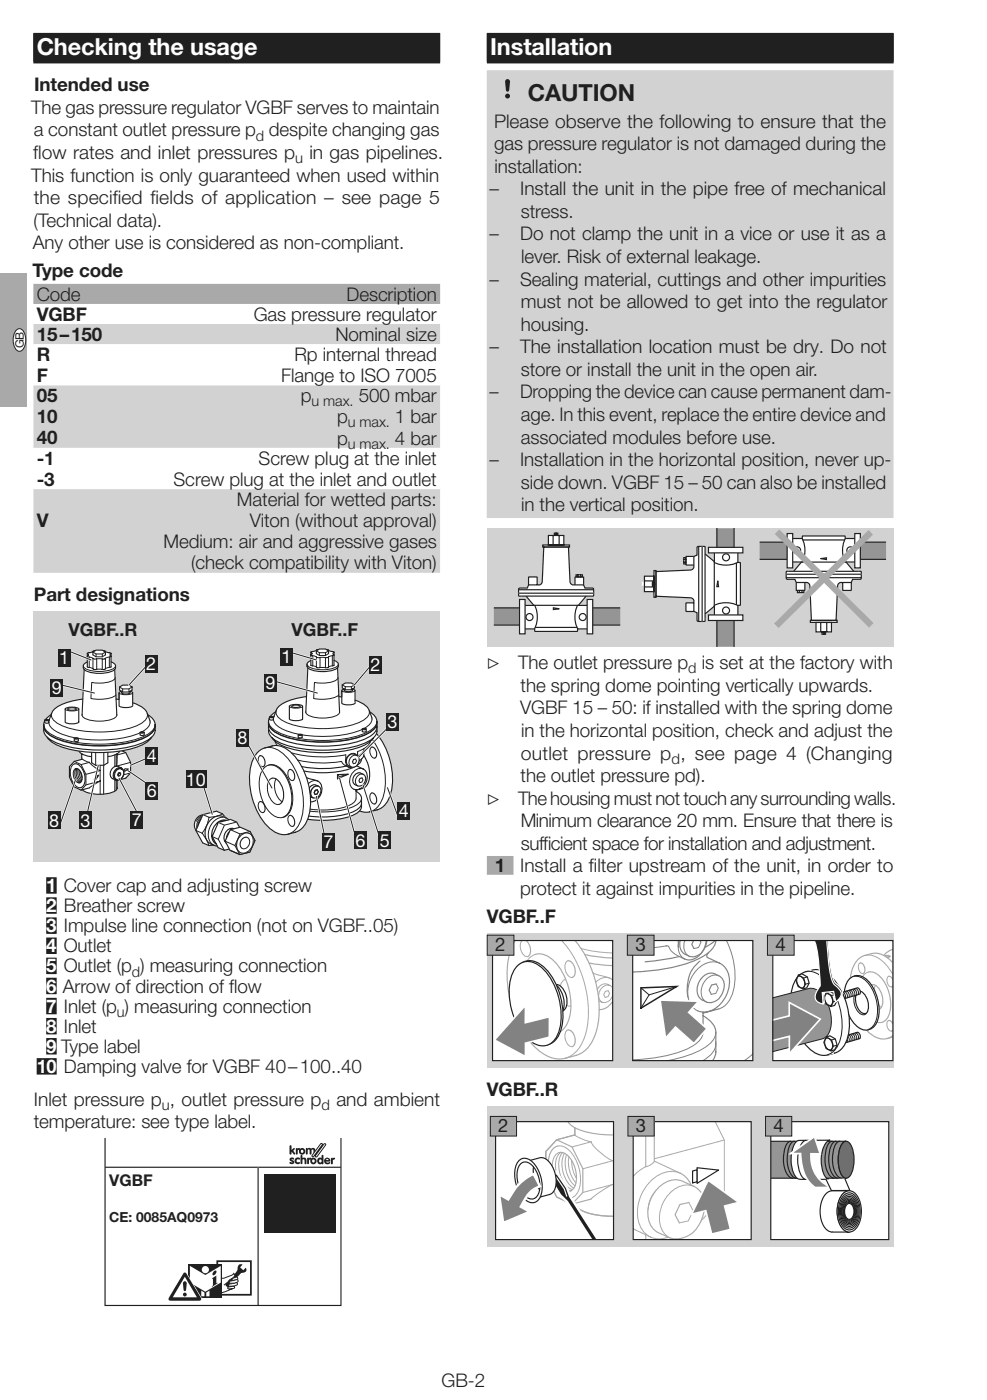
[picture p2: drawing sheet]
<svg xmlns="http://www.w3.org/2000/svg" width="148mm" height="210mm" viewBox="0 0 148 210" stroke-linecap="round" stroke-linejoin="round" font-family="sans-serif">
<defs><g id="words">
<g font-size="3.5" fill="#fff">
<text x="5.5" y="8.2">Checking the usage</text>
<text x="73.5" y="8.2">Installation</text>
</g>
<text font-size="3.5" fill="#231f20" x="79.2" y="15.1">CAUTION</text>
<g font-size="2.8" fill="#231f20">
<text x="4.7" y="17.1">The gas pressure regulator VGBF serves to maintain</text>
<text x="5.1" y="13.7">Intended use</text>
<text x="5" y="23.9">f</text>
<text x="5" y="23.9">low rates and inlet pressures p</text>
<text x="5.1" y="20.5">a constant outlet pressure p despite changing gas</text>
<text x="46.4" y="23.9">in gas pipelines.</text>
<text x="74.1" y="19.1">Please observe the following to ensure that the</text>
<text x="74.1" y="22.5">gas pressure regulator is not damaged during the</text>
<text x="4.7" y="27.2">This function is only guaranteed when used within</text>
<text x="73.4" y="29.3">–</text>
<text x="74.1" y="25.9">installation:</text>
<text x="78" y="29.3">Install the unit in the pipe free of mechanical</text>
<text x="5" y="34">(Technical data).</text>
<text x="5.1" y="30.6">the specif</text>
<text x="16.9" y="30.6">ied f</text>
<text x="22.6" y="30.6">ields of application – see page 5</text>
<text x="78.1" y="32.7">stress.</text>
<text x="4.9" y="41.6">Type code</text>
<text x="4.9" y="37.4">Any other use is considered as non-compliant.</text>
<text x="73.4" y="36.1">–</text>
<text x="78" y="36.1">Do not clamp the unit in a vice or use it as a</text>
<text x="78.1" y="39.5">lever. Risk of external leakage.</text>
<text x="5.5" y="45.1">Code</text>
<text x="52" y="45.1">Description</text>
<text x="73.4" y="42.8">–</text>
<text x="78" y="42.8">Sealing material, cuttings and other impurities</text>
<text x="78.1" y="46.2">must not be allowed to get into the regulator</text>
<text x="5.5" y="48.1">VGBF</text>
<text x="5.5" y="51.1">1</text>
<text x="7.1" y="51.1">5– 1</text>
<text x="12.2" y="51.1">50</text>
<text x="38" y="48.1">Gas pressure regulator</text>
<text x="50.3" y="51.1">Nominal size</text>
<text x="73.4" y="53">–</text>
<text x="78" y="53">The installation location must be dry. Do not</text>
<text x="78.1" y="49.6">housing.</text>
<text x="5.5" y="54.1">R</text>
<text x="5.5" y="57.3">F</text>
<text x="42.2" y="57.3">Flange to ISO 7005</text>
<text x="44.2" y="54.1">Rp internal thread</text>
<text x="73.4" y="59.8">–</text>
<text x="78" y="59.8">Dropping the device can cause permanent dam-</text>
<text x="78.1" y="56.4">store or install the unit in the open air.</text>
<text x="5.5" y="60.3">05</text>
<text x="5.5" y="63.5">1</text>
<text x="7.1" y="63.5">0</text>
<text x="45.1" y="60.3">p</text>
<text x="50.6" y="63.5">p</text>
<text x="53.8" y="60.3">500 mbar</text>
<text x="59.2" y="63.5">1 bar</text>
<text x="78.1" y="63.2">age. In this event, replace the entire device and</text>
<text x="5.5" y="69.7">-1</text>
<text x="5.5" y="66.7">40</text>
<text x="38.8" y="69.7">Screw plug at the inlet</text>
<text x="50.6" y="66.7">p</text>
<text x="59.2" y="66.7">4 bar</text>
<text x="73.4" y="69.9">–</text>
<text x="78" y="69.9">Installation in the horizontal position, never up-</text>
<text x="78.1" y="66.5">associated modules before use.</text>
<text x="5.5" y="72.9">-3</text>
<text x="26" y="72.9">Screw plug at the inlet and outlet</text>
<text x="35.5" y="75.9">Material for wetted parts:</text>
<text x="78.1" y="73.3">side down. VGBF 15 – 50 can also be installed</text>
<text x="78.1" y="76.7">in the vertical position.</text>
<text x="5.5" y="79.1">V</text>
<text x="24.5" y="82.2">Medium: air and aggressive gases</text>
<text x="37.4" y="79.1">Viton (without approval)</text>
<text x="28.7" y="85.4">(check compatibility with Viton)</text>
<text x="5.1" y="90.1">Part designations</text>
<text x="72.9" y="100.4">▷</text>
<text x="77.7" y="100.4">The outlet pressure p</text>
<text x="105.3" y="100.4">is set at the factory with</text>
<text x="78" y="107.2">VGBF 15 – 50: if installed with the spring dome</text>
<text x="78.1" y="103.8">the spring dome pointing vertically upwards.</text>
<text x="78.1" y="113.9">outlet pressure p , see page 4 (Changing</text>
<text x="78.1" y="110.5">in the horizontal position, check and adjust the</text>
<text x="78.1" y="117.3">the outlet pressure pd).</text>
<text x="72.9" y="120.7">▷</text>
<text x="77.7" y="120.7">The housing must not touch any surrounding walls.</text>
<text x="78.1" y="124.1">Minimum clearance 20 mm. Ensure that there is</text>
<text x="73" y="130.9">1</text>
<text x="78" y="130.9">Install a f</text>
<text x="78.1" y="127.5">sufficient space for installation and adjustment.</text>
<text x="88.3" y="130.9">ilter upstream of the unit, in order to</text>
<text x="78" y="134.3">protect it against impurities in the pipeline.</text>
<text x="73" y="138.4">VGBF..F</text>
<text x="74.3" y="142.6">2</text>
<text x="95.3" y="142.6">3</text>
<text x="116.3" y="142.6">4</text>
<text x="5.1" y="165.8">Inlet pressure p , outlet pressure p</text>
<text x="50.4" y="165.8">and ambient</text>
<text x="73" y="164.4">VGBF..R</text>
<text x="5.1" y="169.2">temperature: see type label.</text>
<text x="74.7" y="169.8">2</text>
<text x="95.4" y="169.8">3</text>
<text x="116" y="169.8">4</text>
<text x="66.2" y="208">GB-2</text>
</g>
<g font-size="2.8" fill="#fff">
<text x="6.9" y="133.8">1 Cover cap and adjusting screw</text>
<text x="6.9" y="136.8">2 Breather screw</text>
<text x="6.9" y="139.8">3 Impulse line connection (not on VGBF..05)</text>
<text x="6.9" y="142.9">4 Outlet</text>
<text x="6.9" y="145.9">5 Outlet (p ) measuring connection</text>
<text x="6.9" y="148.9">6 Arrow of direction of flow</text>
<text x="6.9" y="151.9">7 Inlet (p ) measuring connection</text>
<text x="6.9" y="154.9">8 Inlet</text>
<text x="5.5" y="160.9">1</text>
<text x="6.9" y="157.9">9 Type label</text>
<text x="7" y="160.9">0 Damping valve for VGBF 40–100..40</text>
</g>
<g font-size="2.7" fill="#231f20">
<text x="10.3" y="95.4">VGBF..R</text>
<text x="43.7" y="95.4">VGBF..F</text>
</g>
<g font-size="2.7" fill="#fff">
<text x="8.9" y="99.6">1</text>
<text x="21.9" y="100.5">2</text>
<text x="42.2" y="99.4">1</text>
<text x="55.6" y="100.7">2</text>
<text x="7.8" y="104.1">9</text>
<text x="39.8" y="103.4">9</text>
<text x="35.6" y="111.6">8</text>
<text x="58.1" y="109.2">3</text>
<text x="22" y="119.5">6</text>
<text x="22" y="114.4">4</text>
<text x="27.9" y="117.8">10</text>
<text x="7.4" y="124">8</text>
<text x="12.1" y="124">3</text>
<text x="19.8" y="123.9">7</text>
<text x="59.8" y="122.5">4</text>
<text x="48.5" y="127.2">7</text>
<text x="53.3" y="127">6</text>
<text x="57" y="127">5</text>
</g>
<text font-size="2.4" fill="#231f20" x="16.4" y="177.9">VGBF</text>
<g font-size="2.2" fill="#231f20">
<text x="38.4" y="21.1">d</text>
<text x="44.2" y="24.5">u</text>
<text x="46.7" y="60.9">u max.</text>
<text x="52.2" y="64.1">u max.</text>
<text x="52.2" y="67.3">u max.</text>
<text x="103.2" y="101">d</text>
<text x="100.7" y="114.6">d</text>
<text x="19.8" y="146.5">d</text>
<text x="17.5" y="152.5">u</text>
<text x="24.3" y="166.5">u</text>
<text x="48.2" y="166.5">d</text>
</g>
<g font-size="2.1" fill="#231f20">
<text x="23.2" y="159.9">entspannen!</text>
<text x="23.2" y="165.1">before opening!</text>
<text x="23.2" y="168.2">Avant d’ouvrir le dôme,</text>
<text x="23.2" y="170.3">détendre le ressort!</text>
<text x="16.4" y="183.3">CE: 0085AQ0973</text>
</g>
<g font-size="1.8" fill="#231f20">
<text x="3.6" y="52.3" transform="rotate(-90 3.6 52.3)">GB</text>
<text x="13.6" y="51.5" transform="rotate(-90 13.6 51.5)">F</text>
<text x="23.6" y="52.1" transform="rotate(-90 23.6 52.1)">NL</text>
</g>
</g></defs>
<path d="M-.1 41h4.1v20h-4.1z" fill="#a8a9ad"/>
<path d="M2.4 49.6a.64 .64 0 0 1 1.1 0 2.45 2.45 0 0 1-.3 3 .77 .77 0 0 1-1-.6 2.7 2.7 0 0 1 .2-2.4z" fill="#fff"/>
<path d="M2.4 49.6a.64 .64 0 0 1 1.1 0 2.45 2.45 0 0 1-.3 3 .77 .77 0 0 1-1-.6 2.7 2.7 0 0 1 .2-2.4z" fill="none" stroke="#231f20" stroke-width=".15"/>
<path d="M5 7.2h61" fill="none" stroke="#231f20" stroke-width="4.6" stroke-linecap="butt"/>
<path d="M5 7.1h61" fill="none" stroke="#231f20" stroke-width="4.2" stroke-linecap="butt"/>
<path d="M5 42.6h11v3h-11zM16 42.6h50v3h-50z" fill="#a8a9ad"/>
<g fill="#d1d2d4">
<path d="M5 91.6h61v37.7h-61z"/>
<path d="M5 48.6h11v3h-11zM16 48.6h50v3h-50zM5 57.8h11v9.4h-11zM16 57.8h50v9.4h-50zM5 73.4h11v12.5h-11zM16 73.4h50v12.5h-50z"/>
</g>
<path d="M40.8 107.8l1-.7 .7-.3h11.6a4 4 0 0 1 2.3 1.6l.1 1.6a10.5 10.5 0 0 1 1.9 9.7 3.7 3.7 0 0 1-4.5 1.9 8.6 8.6 0 0 1-5.5 1.5l-2.3-.2a3.2 3.2 0 0 1-2.9 2.2 3.7 3.7 0 0 1-3.7-1.8 10.4 10.4 0 0 1-1.6-9.3 3.5 3.5 0 0 1 3.4-2.2h.3l-.4-.6a2.58 2.58 0 0 1-.9-2.7z" fill="#fff"/>
<g fill="none" stroke="#231f20" stroke-width=".17">
<path d="M38.7 112.8a3.6 3.6 0 0 1 5.2 .3 10.4 10.4 0 0 1 2.2 9.9 3.6 3.6 0 0 1-6 .9 10.4 10.4 0 0 1-2.2-9.9zM39 113.4a1 1 0 0 1 .5 1.6M40.3 114.8a2.73 2.73 0 0 1 2.6 1.8 5.5 5.5 0 0 1 .2 5.5l-.3 .3-.4 .2M40.3 108.8a1.88 1.88 0 0 0 .9 2.2 15.5 15.5 0 0 0 8.5 1.5 12.6 12.6 0 0 0 5.9-1.5 1.88 1.88 0 0 0 .9-2.2M40.8 116.7a1.79 1.79 0 0 1 1.6 1.7 1.79 1.79 0 0 1-.6 2.3M40.8 110.7a3.9 3.9 0 0 0 2.2 1.4 18.6 18.6 0 0 0 11.6-.3l1.1-.7 .3-.4M43.5 115.4a1 1 0 0 1 .4 1.7M45.9 116.6l1 .3a1.44 1.44 0 0 1 1.2 2.3 1.72 1.72 0 0 1-1.5 1.1M46.5 119.5h.1M47 117.8h.1M47.3 117.8a.79 .79 0 0 0-.9 .5M47.4 118.5l-.3 .1-.1 .3 .1 .3"/>
<path d="M50.6 116.2l1.6-.1-1.6 .7zM53.1 113.3a.85 .85 0 0 0-.9 .5 .85 .85 0 0 0 .2 1M53.2 113.1a1.16 1.16 0 0 1 .3 1.3 1.16 1.16 0 0 1-1.2 .7l-.4-.2a16.3 16.3 0 0 1-6.7 .1M53.4 118.5v.2a1.35 1.35 0 0 1 .8 1v1.3a2.08 2.08 0 0 1-1.7 1.4 14.8 14.8 0 0 1-6.4 .5M53.6 114.9a1.79 1.79 0 0 1 1.5 1.6 1.79 1.79 0 0 1-1.3 1.9l-.4 .1-.4-.1M53.6 112.7v1.1M53.8 116h.1M54.1 116a.96 .96 0 0 0-1 .6 .96 .96 0 0 0 .3 1.1M54.2 113.9a2.08 2.08 0 0 1-1.7 1.4 14.8 14.8 0 0 1-6.9 .4M54.2 116.7h-.3l-.1 .4 .1 .2M54.6 112.5v.9M54.6 113.4a1.92 1.92 0 0 1-1.1 .9"/>
<path d="M54.6 113.4a4.6 4.6 0 0 1 .4 4.4l-.6 .5-1 .2M55.7 112.1a1 1 0 0 1 .5 1.6M55.7 118.9a1 1 0 0 1 .5 1.7M56.5 110a10.5 10.5 0 0 1 1.9 9.7 3.7 3.7 0 0 1-4.5 1.9M39 120.2a1 1 0 0 1 .5 1.7M43.5 122.3a.99 .99 0 0 1 .4 1.7M54.2 120.5a2.08 2.08 0 0 1-1.7 1.4 14.9 14.9 0 0 1-6.2 .5"/>
<circle cx="47.1" cy="118.8" r=".6"/>
<circle cx="53.9" cy="116.9" r=".6"/>
</g>
<g fill="none" stroke="#231f20" stroke-width=".15">
<path d="M39 113.4a1 1 0 0 0 .5 1.6M39.7 112.2a3.7 3.7 0 0 1 3.7 1.8 10.4 10.4 0 0 1 1.6 9.3 2.89 2.89 0 0 1-1.8 1.8M40.3 114.8a2.73 2.73 0 0 0-1.4 2.9 5.5 5.5 0 0 0 2.5 4.8l.5 .2 .5-.1M40.4 114.7a2.73 2.73 0 0 1 2.7 1.9 5.5 5.5 0 0 1 .2 5.4l-.4 .4-.4 .2M40.8 116.7a1.79 1.79 0 0 0-.6 2.3 1.79 1.79 0 0 0 1.6 1.7M41.2 111.2l.4 .6M41.4 116.8a2.96 2.96 0 0 0 .9 3.5M43.5 115.4a1 1 0 0 0 .4 1.7M43.7 112.9a18.3 18.3 0 0 0 8.2 .3v1.1M44.6 114a16.2 16.2 0 0 0 6.5 .2M46.8 118.8l.1-.1a.55 .55 0 0 1 .6-.4 .58 .58 0 0 0-.6 .4 .58 .58 0 0 0 .1 .6M47.3 119.3l-.5 .3-.2-.1"/>
<path d="M47.3 117.8l.3 .4 .1 .3M47.3 118.3a.58 .58 0 0 0-.6 .3 .58 .58 0 0 0 .2 .7M47.4 118.5l.2 .3-.2 .3-.3 .1M47.7 117.2a1.28 1.28 0 0 0-1.5 .4M50.6 116.2l.3 .3M50.9 116.5l-.3 .3M51.1 114.2h.1l.3 .5 .4 .2M52.2 116.1l-1.3 .4M52.4 113.5l-.3 .7M52.6 113.4a1.03 1.03 0 0 1-.5 1M52.7 113.3a.99 .99 0 0 1-.6 1.2M52.8 113.3a.96 .96 0 0 1-.6 1.3"/>
<path d="M52.9 113.3a.92 .92 0 0 1-.7 1.4M53 113.3a.88 .88 0 0 1 .1 .9 .88 .88 0 0 1-.8 .5M53.1 113.3a.85 .85 0 0 1 .2 1 .85 .85 0 0 1-.9 .5M53.2 113.1a1.15 1.15 0 0 0-1.2 .6 1.15 1.15 0 0 0 .3 1.4M53.4 118.7v1a1.79 1.79 0 0 1-1.5 1.3 12.8 12.8 0 0 1-5.4 .4M53.6 117l.1-.1a.55 .55 0 0 1 .6-.4 .58 .58 0 0 0-.6 .3 .58 .58 0 0 0 .1 .7M54.1 117.5l-.5 .2h-.2M54.1 116l.3 .4 .1 .3M54.1 116.4a.58 .58 0 0 0-.6 .4 .58 .58 0 0 0 .2 .6M54.2 119.7a2.08 2.08 0 0 1-1.7 1.5 14.8 14.8 0 0 1-6 .5M54.2 116.7l.2 .2-.2 .4h-.3M54.5 115.3a1.72 1.72 0 0 0-2.1 2l.3 .8 .3 .3"/>
<path d="M54.6 112.3a1.52 1.52 0 0 1-1 1.1M55.6 111.2a2.56 2.56 0 0 1-2 1.5M55.7 112.1a1 1 0 0 0 .5 1.6M55.7 118.9a1 1 0 0 0 .5 1.7M55.8 110.9a10.6 10.6 0 0 1 1.5 9 2.89 2.89 0 0 1-1.8 1.9M56.5 109.1h.1M39 120.2a1 1 0 0 0 .5 1.7M43.5 122.3a1 1 0 0 0 .4 1.7M54.2 120.3v.2"/>
</g>
<path d="M46.6 97.8a3.7 3.7 0 0 1 1.8-.5l1.6 .5 .1 .8a.72 .72 0 0 0 .6 .8v.2l.1 4.9 .4 .1v-1.1l.3-.2-.2-.1 .1-.5 .5-.2h.7l.5 .2 .1 .5-.2 .1 .3 .3v1.4a3.5 3.5 0 0 1 2 1.4l.1 .4a1.93 1.93 0 0 1 1.1 1.4v.3a1.64 1.64 0 0 1-.5 1.6 5.3 5.3 0 0 1-3.4 1.8 17.9 17.9 0 0 1-10.6-.8 2.74 2.74 0 0 1-1.7-2.9 1.15 1.15 0 0 1 .6-1.1 1.45 1.45 0 0 0 .8-.9 4.5 4.5 0 0 1 2.7-1.4l1.5-.3 .2-3.9-.1-1a1.52 1.52 0 0 0 .6-1.8z" fill="#fff"/>
<path d="M40.3 108.2a1.88 1.88 0 0 0 .9 2.2 15.5 15.5 0 0 0 8.5 1.5 12.6 12.6 0 0 0 5.9-1.5 1.88 1.88 0 0 0 .9-2.2M40.3 108.5a2.23 2.23 0 0 0 1.5 1.7 18.9 18.9 0 0 0 13.1 0 2.23 2.23 0 0 0 1.6-1.7" fill="none" stroke="#231f20" stroke-width=".17"/>
<path d="M40.3 108.5h.1M56.5 108.5h.1" fill="none" stroke="#231f20" stroke-width=".15"/>
<path d="M40.4 107.6l.5-.1 .1 .4-.5 .1z" fill-rule="evenodd" fill="#fff"/>
<path d="M46.2 99.9h.1M40.4 107.6l.5-.1 .1 .4-.5 .1zM40.4 107.7l-.1 .7M40.5 107.6h.4M41.1 107.4l-.1 .5M41.3 106.8l-.8 .7M45.9 106.8h.1M46.2 100.2l-.3 6.6M50.6 100.2l.3 6.6M50.9 106.8h.1M55.4 106.8a1.71 1.71 0 0 1 1.1 1.6M55.7 107.6l.1 .3" fill="none" stroke="#231f20" stroke-width=".17"/>
<path d="M40.3 108.2a2.23 2.23 0 0 0 1.5 1.7 18.9 18.9 0 0 0 13.1 0 2.23 2.23 0 0 0 1.6-1.7 1.58 1.58 0 0 1-.9 1.5 15.5 15.5 0 0 1-8.5 1.5 12.6 12.6 0 0 1-5.9-1.5 1.58 1.58 0 0 1-.9-1.5zM40.4 107.6l.3 .1 .3-.1M40.5 107.6h.4M41 107.9a1.98 1.98 0 0 0 1.4 1.5l2.4 .7M45.9 106.8a1.35 1.35 0 0 0 1.2 .8 5 5 0 0 0 3.7-.5l.1-.3M54.3 109.4a17.3 17.3 0 0 1-9 .8M55.8 107.9a1.68 1.68 0 0 1-1.2 1.4" fill="none" stroke="#231f20" stroke-width=".15"/>
<path d="M44.7 110.2h.5l.1 .4-.5 .1z" fill-rule="evenodd" fill="#fff"/>
<path d="M44.7 110.2h.5l.1 .4-.5 .1zM44.9 110.2h.3" fill="none" stroke="#231f20" stroke-width=".17"/>
<path d="M44.7 110.2l.3 .1 .3-.1M44.9 110.2h.3" fill="none" stroke="#231f20" stroke-width=".15"/>
<path d="M54.3 109.4l.5-.1 .1 .4-.5 .1z" fill-rule="evenodd" fill="#fff"/>
<g fill="none" stroke="#231f20" stroke-width=".17">
<path d="M46.6 97.8v2M47.4 98v-.4l.5-.3h.9l.5 .3v.4M47.8 97.4l-1.2 .4M48.9 97.4l1.2 .4M50 98.2l.1 .1M50.1 99.1a.72 .72 0 0 1 .6 .7 .72 .72 0 0 1-.7 .7 4.7 4.7 0 0 1-3.9-.4 .69 .69 0 0 1 .5-1M50.1 97.8v2M41.4 106.6l-.4 1M43.5 105.8l.9-.1a1.13 1.13 0 0 1 1 .2v1.9a1.95 1.95 0 0 1-2 0zM43.8 105.9l.6 .2 .6-.2M46 104.5a7.3 7.3 0 0 0-4.3 1.6l-.3 .7M50.8 104.5l.5 .1"/>
<path d="M53.2 105a3.5 3.5 0 0 1 2.1 1.5l.1 .3M54.3 109.4l.5-.1 .1 .4-.5 .1zM54.5 109.4h.3M55.4 106.6l.3 1"/>
</g>
<g fill="none" stroke="#231f20" stroke-width=".15">
<path d="M46 99.6a1.25 1.25 0 0 0 1.2 .8 4.6 4.6 0 0 0 3.5-.5v-.3M46.6 99.8l1.2 .4h1.3l1-.4M46.6 97.8a.28 .28 0 0 1 .2 .2 .28 .28 0 0 1-.2 .3l.9 .3M46.9 98.4v1.5M47.4 97.6l.5 .3h.9l.5-.3M47.4 98l.5 .3h.9l.5-.3M47.4 98.5v1.6M47.9 97.9v.4M48 98.6v1.5M48.8 98.6v1.6M48.8 97.9v.4M49.3 98.5v1.6"/>
<path d="M49.8 98.4v1.5M50.1 97.8l-.2 .2 .1 .2M50.1 98.3l-1 .3h-1.6M41.4 106.8a2.17 2.17 0 0 0 1.6 1.6 16.8 16.8 0 0 0 10.8 0 2.17 2.17 0 0 0 1.6-1.6M43.4 105.9a1.95 1.95 0 0 0 2 0M43.8 105.9l.6-.1 .6 .1M54.3 109.4l.3 .1 .3-.1M54.5 109.4h.3"/>
</g>
<path d="M52.9 103.4l.3 .2v1.9z" fill-rule="evenodd" fill="#fff" stroke="#231f20" stroke-width=".17"/>
<path d="M51.3 103.5l.3-.1 1.6 2.1a1.95 1.95 0 0 1-1.9 0z" fill-rule="evenodd" fill="#fff"/>
<path d="M52.9 103.4v.2l-.3 .1h-.9l-.1-.3-.3 .1v2a1.95 1.95 0 0 0 1.9 0M53.1 103.2v-.5l-.4-.2h-.9l-.5 .2v.5l.5 .3h.9l.4-.3" fill="none" stroke="#231f20" stroke-width=".17"/>
<path d="M51.3 102.7l.5 .3h.9l.4-.3M51.8 103v.5M52.7 103v.5M53.2 103.6a1.94 1.94 0 0 1-1.9 0v1" fill="none" stroke="#231f20" stroke-width=".15"/>
<path d="M53.2 116.2a.97 .97 0 0 1 1.4 .1 .97 .97 0 0 1 0 1.3 .97 .97 0 0 1-1.3 .1 .94 .94 0 0 1-.1-1.5z" fill="#fff"/>
<path d="M53.2 116.2a.97 .97 0 0 1 1.4 .1 .97 .97 0 0 1 0 1.3 .97 .97 0 0 1-1.3 .1 .94 .94 0 0 1-.1-1.5zM54.3 116.7l-.3 .1-.2 .3 .2 .3" fill="none" stroke="#231f20" stroke-width=".17"/>
<path d="M54.3 116.7l.1 .3-.1 .3-.3 .1M54.5 116.1a1 1 0 0 0-1.1 .6 1 1 0 0 0 .3 1.2" fill="none" stroke="#231f20" stroke-width=".15"/>
<path d="M52.3 113.4a.97 .97 0 0 1 1.3 0 .97 .97 0 0 1 0 1.4 .97 .97 0 0 1-1.3 .1 .94 .94 0 0 1 0-1.5z" fill="#fff"/>
<path d="M52.3 113.4a.97 .97 0 0 1 1.3 0 .97 .97 0 0 1 0 1.4 .97 .97 0 0 1-1.3 .1 .94 .94 0 0 1 0-1.5zM53.3 113.9h-.3l-.1 .4 .1 .3" fill="none" stroke="#231f20" stroke-width=".17"/>
<path d="M53.3 113.9l.2 .2-.2 .4-.3 .1M53.5 113.3a1 1 0 0 0-1.1 .6 1 1 0 0 0 .3 1.2" fill="none" stroke="#231f20" stroke-width=".15"/>
<path d="M46.7 117.9a.94 .94 0 0 1 1.4 .8 .94 .94 0 0 1-1.4 .8l-.2-1.3z" fill="#fff"/>
<path d="M47.6 118.5l.1 .3-.1 .3-.3 .1M47.8 117.9a1 1 0 0 0-1.1 .6 1 1 0 0 0 .2 1.2" fill="none" stroke="#231f20" stroke-width=".15"/>
<path d="M46.4 118.1a.96 .96 0 0 1 1.5-.1 .96 .96 0 0 1-.2 1.5 .92 .92 0 0 1-1.1 0M47.6 118.5h-.3l-.2 .4 .2 .3" fill="none" stroke="#231f20" stroke-width=".17"/>
<path d="M11.9 111.4a5.2 5.2 0 0 1 3.8-.8 3.4 3.4 0 0 1 2.2 .8l.1 .2v.9l.9 .4 .7 1.5v1.5l-.7 .8-1.3 .4-.1 1.2a3.7 3.7 0 0 1-3.1 .8h-.5a2.56 2.56 0 0 1-1.5-.6h-.2l-1.1-.5-.7-1.4v-1.6l.7-.8 1.2-.3v-.8l-.4-.4-.1-.2v-.9z" fill="#fff"/>
<g fill="none" stroke="#231f20" stroke-width=".17">
<path d="M11.2 114.6a1.31 1.31 0 0 1 1.3 .9 2.46 2.46 0 0 1-.1 2.5l-.3 .1M11.4 115.3a1.33 1.33 0 0 1 .7 2l-.2 .1M11.9 111.4a5.2 5.2 0 0 1 3.8-.8 3.4 3.4 0 0 1 2.2 .8l.1 .2v.9a1.65 1.65 0 0 1-1.5 1 6.9 6.9 0 0 1-4.3-.4l-.3-.3-.1-.3v-.9zM12.3 113.1v.8M12.4 113.9l-1.3 .3-.7 .8v1.6l.7 1.4 1.1 .5 1.2-.3M17.4 115.5a.71 .71 0 0 1 1-.1 .71 .71 0 0 1 .1 1 .73 .73 0 0 1-1.1 .5 .73 .73 0 0 1-.2-1.1zM17.6 117.1v1.1a1.41 1.41 0 0 1-1.3 .8 5 5 0 0 1-3.9-.5M17.6 113.1v.1M17.8 115.9l-.1 .4M18 115.9h-.2l-.2 .3 .1 .2M18 112.5l.9 .4 .7 1.5v1.5l-.7 .8-1 .3"/>
<circle cx="17.5" cy="116" r="1.03"/>
</g>
<g fill="none" stroke="#231f20" stroke-width=".15">
<path d="M11.1 114.2l1.1 .5 .7 1.5v1.5l-.7 .8M11.2 114.6a1.31 1.31 0 0 0-.7 1.5 2.46 2.46 0 0 0 1.3 2h.3M11.4 115.3a1.33 1.33 0 0 0 .3 2.1h.2M11.5 115.3a1.42 1.42 0 0 0 .5 2.1M11.6 115.3a1.54 1.54 0 0 0 .5 2M11.7 115.4a1.66 1.66 0 0 0 .5 1.8M11.8 111.6a1.65 1.65 0 0 0 1.6 1 6.9 6.9 0 0 0 4.2-.4l.3-.3 .1-.3M11.9 115.5a1.79 1.79 0 0 0 .4 1.5M12.1 115.8l.2 .8M12.3 113.6h.1M12.4 113.9l.4 .2 .6 .3M12.9 117.7l2.1-.5-1.6 1"/>
<path d="M13.4 114.4l-1.2 .3M13.4 114.4l.5 .5 1.1 .7-2.1 .6M15 113.6v5.5M15.5 113.6v5.5M17.2 113.2v1.8M17.2 117v1.7M17.4 113.1v1.8M17.4 117v1.5M17.6 113.6h.1M17.7 116.3l.3 .1M17.9 116l.2 .1M18 115.9l.1 .2-.1 .3h-.3"/>
<path d="M18.2 115.2a1.05 1.05 0 0 0-1.1 .6 1.05 1.05 0 0 0 .2 1.2M18.2 115.4a.92 .92 0 0 0-.9 .5 .92 .92 0 0 0 .2 1M18.9 112.9l-1.3 .3a3 3 0 0 1-.2 1.7l-.1 .1M19.6 115.9l-1.1 .3M19.6 114.4l-2.2 .5"/>
</g>
<path d="M18.7 115.3h.6l-.6 .4z" fill="#fff"/>
<path d="M18.7 115.3h.6l-.6 .4z" fill="none" stroke="#231f20" stroke-width=".15"/>
<path d="M18.6 115.4v.3z" fill="#fff"/>
<path d="M18.6 115.4v.3" fill="none" stroke="#231f20" stroke-width=".15"/>
<g fill="#fff" stroke="#231f20" stroke-width=".15">
<path d="M14.6 116.3l-.5 .7z"/>
<path d="M14.7 116.3l-.4 .6z"/>
</g>
<path d="M13.1 98a3.8 3.8 0 0 1 1.9-.5l1.6 .5 .1 .8a.74 .74 0 0 0 .5 .8l.1 .2 .1 5.1h.4v-1l.3-.2-.2-.2 .1-.4 .5-.3h.8l.5 .3v.5l-.2 .1 .3 .2v1.5a3.6 3.6 0 0 1 2.1 1.4l.1 .4 .2 .1a1.89 1.89 0 0 1 1 2.3 2.95 2.95 0 0 1-1.8 2 13.7 13.7 0 0 1-5.3 1.2v1.6a1.98 1.98 0 0 1-2.5 0v-1.5l-1-.1a9.8 9.8 0 0 1-5.3-1.8l-.3-.4a2.3 2.3 0 0 1-.2-2.8l.3-.3a1.49 1.49 0 0 0 .8-.9 4.6 4.6 0 0 1 2.8-1.4l1.5-.3 .3-4-.1-1.1a1.57 1.57 0 0 0 .6-1.8z" fill="#fff"/>
<path d="M6.6 108.9a2.3 2.3 0 0 0 1.6 1.8 19.4 19.4 0 0 0 13.5 0 2.3 2.3 0 0 0 1.6-1.8M6.6 108.7a1.93 1.93 0 0 0 .9 2.2 15.9 15.9 0 0 0 8.8 1.6 13 13 0 0 0 6-1.6 1.93 1.93 0 0 0 1-2.2M16.2 112.8v1.6l-.6 .4h-1.3l-.6-.4v-1.5M22.7 110.6a6.2 6.2 0 0 1-4.2 2 19.2 19.2 0 0 1-9.9-.8l-1.2-.8-.3-.4" fill="none" stroke="#231f20" stroke-width=".17"/>
<path d="M6.6 108.9h.1M14.3 112.9v1.9M15.6 112.9v1.9M23.3 108.9h.1" fill="none" stroke="#231f20" stroke-width=".15"/>
<path d="M6.7 108l.5-.1 .1 .5-.5 .1z" fill-rule="evenodd" fill="#fff"/>
<path d="M6.7 108l.5-.1 .1 .5-.5 .1zM6.7 108.1l-.1 .8M6.9 108h.3M7.4 107.9l-.1 .4M7.7 107.2l-.9 .7M12.6 100.4l-.3 6.8M17.2 100.4l.3 6.8M22.2 107.2a1.76 1.76 0 0 1 1.1 1.7M22.5 108v.3" fill="none" stroke="#231f20" stroke-width=".17"/>
<path d="M6.6 108.7a2.3 2.3 0 0 0 1.6 1.7 19.4 19.4 0 0 0 13.4 0 2.3 2.3 0 0 0 1.7-1.7 1.62 1.62 0 0 1-1 1.5 15.9 15.9 0 0 1-8.7 1.6 13 13 0 0 1-6.1-1.6 1.62 1.62 0 0 1-.9-1.5zM6.7 108l.3 .1 .3-.1M6.9 108h.3M7.3 108.3a2.03 2.03 0 0 0 1.4 1.6l1.6 .6 1 .2M12.3 107.3a1.39 1.39 0 0 0 1.3 .7 5.1 5.1 0 0 0 3.8-.5l.1-.2M21 109.9a17.8 17.8 0 0 1-9.3 .9M22.5 108.3a1.73 1.73 0 0 1-1.2 1.5" fill="none" stroke="#231f20" stroke-width=".15"/>
<path d="M11.1 110.8l.6-.1v.4l-.5 .1z" fill-rule="evenodd" fill="#fff"/>
<path d="M11.1 110.8l.6-.1v.4l-.5 .1zM11.3 110.8h.3" fill="none" stroke="#231f20" stroke-width=".17"/>
<path d="M11.1 110.8l.3 .1 .3-.1M11.3 110.8h.3" fill="none" stroke="#231f20" stroke-width=".15"/>
<path d="M21 109.9l.5-.1 .1 .4-.5 .1z" fill-rule="evenodd" fill="#fff"/>
<g fill="none" stroke="#231f20" stroke-width=".17">
<path d="M13.1 98v2.1M13.9 98.2v-.4l.5-.3h.9l.5 .3v.4M14.3 97.6l-1.2 .4M15.5 97.6l1.1 .4M16.6 98.4l.1 .1M16.6 99.3a.74 .74 0 0 1 .7 .7 .74 .74 0 0 1-.7 .8 4.8 4.8 0 0 1-4-.4 .71 .71 0 0 1 .5-1.1M16.7 98l-.1 2.1M7.7 107l-.3 1.1M9.9 106.2l.9-.1a1.16 1.16 0 0 1 1 .3v1.9a2 2 0 0 1-2 0v-1.9zM10.1 106.4l.7 .1 .6-.1M12.4 104.9a7.5 7.5 0 0 0-4.4 1.6l-.2 .4-.1 .4M17.4 104.9h.5"/>
<path d="M19.9 105.4a3.6 3.6 0 0 1 2.1 1.5l.1 .4M21 109.9l.5-.1 .1 .4-.5 .1zM21.2 109.9h.3M22.1 107l.4 1"/>
</g>
<g fill="none" stroke="#231f20" stroke-width=".15">
<path d="M12.5 99.9a1.29 1.29 0 0 0 1.2 .7 4.8 4.8 0 0 0 3.5-.5l.1-.2M13.1 98a.29 .29 0 0 1 .2 .2 .29 .29 0 0 1-.2 .3l1 .4 1.2-.1M13.4 98.6v1.5M13.9 97.8l.5 .3h.9l.5-.3M13.9 98.2l.5 .3h.9l.5-.3M13.9 98.7v1.6M14.4 98.1v.4M14.5 98.8v1.6M15.3 98.8v1.6M15.3 98.1v.4M15.8 98.7v1.6M16.4 98.6v1.5"/>
<path d="M16.6 98l-.1 .2 .1 .2M16.7 98.5l-1 .3h-.4M7.7 107.3a2.23 2.23 0 0 0 1.7 1.6 17.2 17.2 0 0 0 11 0 2.23 2.23 0 0 0 1.7-1.6M9.8 106.4a2 2 0 0 0 2 0M10.1 106.4l.7-.2 .6 .2M13.1 100.1l1 .3h1.2M16.6 100.1l-1 .3h-.3M17.3 101.6a1.26 1.26 0 0 1-1.2 .8l-1.2 .1-1.1-.1-.2 2.4a6.2 6.2 0 0 0 3.5-.3l.3-.2M21 109.9l.3 .1 .3-.1M21.2 109.9h.3"/>
</g>
<path d="M19.5 103.7l.4 .2v2z" fill-rule="evenodd" fill="#fff" stroke="#231f20" stroke-width=".17"/>
<path d="M17.9 103.8l.3-.1 1.7 2.2a2 2 0 0 1-2 0z" fill-rule="evenodd" fill="#fff"/>
<path d="M17.9 103.1l.5-.3h.9l.5 .2v.5l-.5 .3h-.9l-.5-.3zM19.5 103.7v.2l-.3 .2-.9-.1-.1-.3-.3 .1v2.1a2 2 0 0 0 2 0" fill="none" stroke="#231f20" stroke-width=".17"/>
<path d="M17.9 103.1l.5 .2h.9l.5-.2M18.4 103.3v.5M19.3 103.3v.5M19.9 103.9a2 2 0 0 1-2 0v1M50.7 101.6a1.26 1.26 0 0 1-1.2 .8l-1.2 .1-1.1-.1-.2 2.4a6.2 6.2 0 0 0 3.5-.3l.3-.2" fill="none" stroke="#231f20" stroke-width=".15"/>
<path d="M29.6 122.6l.8-.4 2.1-.5 .8 .4 .5 .6 .5 .3 .3-.1 .9 .4 .7 1.4a1 1 0 0 1 .6 .9 1.41 1.41 0 0 1-1.7 1.6l-1.5 .3-.9-.4a.63 .63 0 0 0-.7-.3h-.7l-.9-.4-1-1.9a1.39 1.39 0 0 1 .2-1.9z" fill-rule="evenodd" fill="#fff"/>
<path d="M29.8 122.5l.6-.2-1 2.2a1.49 1.49 0 0 1 .4-2z" fill-rule="evenodd" fill="#fff" stroke="#231f20" stroke-width=".17"/>
<g fill="#fff" stroke="#231f20" stroke-width=".15">
<path d="M29.8 122.6l.5-.3-.8 .9z" fill-rule="evenodd"/>
<path d="M30 122.7l.3-.2-.8 1.7a1.62 1.62 0 0 1 .5-1.5z" fill-rule="evenodd"/>
<path d="M30.1 122.8l-.4 1.1 .1-.6z" fill-rule="evenodd"/>
</g>
<path d="M32 126.8h-.7M32.5 121.7l-2.1 .5-1 2.4 1 1.8" fill="none" stroke="#231f20" stroke-width=".17"/>
<path d="M33.4 122.1l.4 .6z" fill="#fff" stroke="#231f20" stroke-width=".17"/>
<path d="M30.4 122.2l.9 .4z" fill="#fff"/>
<path d="M29.4 124.6l.9 .4M30.4 122.2l.9 .4" fill="none" stroke="#231f20" stroke-width=".15"/>
<path d="M30.4 126.4l.9 .4" fill="none" stroke="#231f20" stroke-width=".17"/>
<path d="M32.5 121.7l.9 .4z" fill="#fff"/>
<path d="M32.1 126.8l.5 .1M32.5 121.7l.9 .4M33.4 122.5a2.02 2.02 0 0 0-2.4 1.4 2.02 2.02 0 0 0 .6 2.7" fill="none" stroke="#231f20" stroke-width=".17"/>
<path d="M33.9 122.7a2.02 2.02 0 0 0-2.4 1.4 2.02 2.02 0 0 0 .6 2.7" fill="none" stroke="#231f20" stroke-width=".15"/>
<path d="M33.9 122.7l.4 .3z" fill="#fff" stroke="#231f20" stroke-width=".17"/>
<path d="M33.4 122.5l.5 .2z" fill="#fff"/>
<path d="M31.6 126.6l.5 .2M33.4 122.5l.5 .2M34 123.1a2.08 2.08 0 0 0-2.2 2.6l.3 .7 .3 .2M34.6 122.9l-1.9 .5-.9 2.1 .9 1.6M35.1 127.2l-1.5 .3" fill="none" stroke="#231f20" stroke-width=".17"/>
<path d="M35.5 123.3l-1.8 .5-1 2.1 .9 1.6" fill="none" stroke="#231f20" stroke-width=".15"/>
<path d="M35.5 123.3l.7 1.4z" fill="#fff" stroke="#231f20" stroke-width=".17"/>
<path d="M32.7 123.4l1 .4z" fill="#fff"/>
<path d="M31.8 125.5l.9 .4M32.7 123.4l1 .4" fill="none" stroke="#231f20" stroke-width=".15"/>
<path d="M32.7 127.1l.9 .4" fill="none" stroke="#231f20" stroke-width=".17"/>
<path d="M34.6 122.9l.9 .4z" fill="#fff"/>
<path d="M34.6 122.9l.9 .4M35 124.3a1.28 1.28 0 0 0-1.3 .8 1.28 1.28 0 0 0 .4 1.5" fill="none" stroke="#231f20" stroke-width=".17"/>
<path d="M34.1 126.6h.1" fill="none" stroke="#231f20" stroke-width=".15"/>
<path d="M34.1 126.6h.1M34.6 125.5a1.27 1.27 0 0 0 .4 1.6M35 124.3h.1M35.7 124.4a1.42 1.42 0 0 0-1.5 .9 1.42 1.42 0 0 0 .4 1.6M35.9 124.5a1.42 1.42 0 0 0-1.5 .9 1.42 1.42 0 0 0 .4 1.6M36.3 124.7a1.42 1.42 0 0 0-1.5 .8 1.42 1.42 0 0 0 .4 1.7" fill="none" stroke="#231f20" stroke-width=".15"/>
<path d="M35.6 124.4a1.42 1.42 0 0 0-1.5 .8 1.42 1.42 0 0 0 .4 1.7M36.3 124.7a1.42 1.42 0 0 1 .4 1.7 1.42 1.42 0 0 1-1.5 .8" fill="none" stroke="#231f20" stroke-width=".17"/>
<path d="M35.6 124.4l.7 .3z" fill="#fff"/>
<path d="M34.5 126.9l.7 .3M35.6 124.4l.7 .3M36.1 125a1.03 1.03 0 0 0-1 .7 1.03 1.03 0 0 0 .2 1.1" fill="none" stroke="#231f20" stroke-width=".17"/>
<path d="M33.3 122.1a4.2 4.2 0 0 1-2 .5v.1a4.7 4.7 0 0 1-1 2.3l.6 .8 .4 1M36.1 125a1.03 1.03 0 0 1 .3 1.2 1.03 1.03 0 0 1-1.1 .6" fill="none" stroke="#231f20" stroke-width=".15"/>
<path d="M34.5 124.5l1.5-.4 1.5 .6 .7 1.4-.8 1.7-1.4 .4-1.5-.7-.7-1.3z" fill-rule="evenodd" fill="#fff"/>
<path d="M34.5 124.5l1.5-.4 1.5 .6 .7 1.4-.8 1.7-1.4 .4-1.5-.7-.7-1.3z" fill="none" stroke="#231f20" stroke-width=".17"/>
<path d="M36 125.1l1.5-.4-1.5 3.5-.8-1.4z" fill="#fff"/>
<path d="M37.5 124.7l-1.5 .4-.8 1.7 .8 1.4" fill="none" stroke="#231f20" stroke-width=".15"/>
<g fill="#fff" stroke="#231f20" stroke-width=".17">
<path d="M37.5 124.7l.7 1.4-.7 1.7-1.5 .4z"/>
<path d="M34.5 127.5l1.5 .7z"/>
<path d="M35.9 125.5a1.27 1.27 0 0 1 1.5-.5l-1.3 2.9a1.56 1.56 0 0 1-.2-2.4z" fill-rule="evenodd"/>
<path d="M36.3 125.9l.5-.3h.3l-.7 1.7a.88 .88 0 0 1-.1-1.4z" fill-rule="evenodd"/>
</g>
<g fill="#fff" stroke="#231f20" stroke-width=".15">
<path d="M34.5 124.4l1.5 .7z"/>
<path d="M33.8 126.2l1.4 .6z"/>
<path d="M37.4 125a1.63 1.63 0 0 1-.2 2.7l-.7 .3-.4-.1z" fill-rule="evenodd"/>
<path d="M37.1 125.6a.95 .95 0 0 1 .2 1.1 .95 .95 0 0 1-.9 .6z" fill-rule="evenodd"/>
</g>
<g fill="none" stroke="#fff" stroke-width=".34">
<path d="M10.5 97.8l3.2 1.2M43.4 97.8l4 1.2M9.4 102.8l4.8 1.2M11.3 117l-2.2 6.4M14.7 114.8l-1.6 7.1M17.9 116.7l2.8 5.4M19.2 115.6l2.7 1.9M21.8 100.1l-2.4 2.6M21.8 113.8l-2.2 1M30.6 118.2l1.2 3.9M37.3 111.9l3.5 6.3M41.1 102.2l6.5 1.8"/>
<path d="M47.4 119.5l1.2 5.7M50.9 116.7l2.2 8.1M54.4 117.7l2.5 7.8M55.4 100.1l-2.3 2.6M58 109.3l-4.2 4.3M58.1 118.1l1.6 4.4"/>
</g>
<g fill="none" stroke="#231f20" stroke-width=".15">
<path d="M10.5 97.8l3.2 1.2M43.4 97.8l4 1.2M9.4 102.8l4.8 1.2M11.3 117l-2.2 6.4M14.7 114.8l-1.6 7.1M17.9 116.7l2.8 5.4M19.2 115.6l2.7 1.9M21.8 100.1l-2.4 2.6M21.8 113.8l-2.2 1M30.6 118.2l1.2 3.9M37.3 111.9l3.5 6.3M41.1 102.2l6.5 1.8"/>
<path d="M47.4 119.5l1.2 5.7M50.9 116.7l2.2 8.1M54.4 117.7l2.5 7.8M55.4 100.1l-2.3 2.6M58 109.3l-4.2 4.3M58.1 118.1l1.6 4.4"/>
</g>
<g fill="#231f20">
<path d="M27.9 115.6h3v2.7h-3z"/>
<path d="M8.7 97.3h1.9v2.7h-1.9z"/>
<path d="M42 97.2h1.9v2.6h-1.9z"/>
<path d="M21.7 98.3h1.9v2.6h-1.9z"/>
<path d="M11.8 121.7h2v2.7h-2z"/>
<path d="M57.9 106.9h1.9v2.7h-1.9z"/>
<path d="M21.8 112.1h1.9v2.7h-1.9z"/>
<path d="M59.6 120.2h1.9v2.7h-1.9z"/>
<path d="M56.8 124.7h1.9v2.7h-1.9z"/>
<path d="M21.8 117.3h1.9v2.6h-1.9z"/>
<path d="M53.1 124.7h1.9v2.7h-1.9z"/>
<path d="M19.6 121.7h1.9v2.7h-1.9z"/>
<path d="M48.3 124.9h1.9v2.7h-1.9z"/>
<path d="M7.2 121.7h1.9v2.7h-1.9z"/>
<path d="M35.4 109.3h1.9v2.7h-1.9z"/>
<path d="M7.6 101.8h1.9v2.7h-1.9z"/>
<path d="M39.6 101.1h1.9v2.7h-1.9z"/>
<path d="M55.3 98.4h2v2.7h-2z"/>
</g>
<path d="M6.9 132.8h1.6M6.9 135.8h1.6M6.9 138.8h1.6M5.5 160h3M6.9 141.9h1.6M6.9 144.9h1.6M6.9 147.9h1.6M6.9 150.9h1.6M6.9 153.9h1.6M6.9 156.9h1.6" fill="none" stroke="#231f20" stroke-width="2.5" stroke-linecap="butt"/>
<g fill="#231f20">
<path d="M47.6 173.8l.4-.2 .2 .1v-.4h.3v1.2l-.1 .1h-.2h-.2a.53 .53 0 0 1-.4-.8z"/>
<path d="M49.6 173.7l.5-.1 .1 .1v.2l-.3 .2-.1 .5-.2-.1z"/>
<path d="M48.7 173.8a.5 .5 0 0 1 .7 0l.1 .4h-.6l.2 .2h.4v.1l-.2 .1h-.3l-.3-.1-.1-.4z"/>
</g>
<circle cx="48" cy="174.1" r=".22" fill="#fff"/>
<g fill="#231f20">
<path d="M43.5 173.7l.4-.1 .2 .1-.1 .2h-.3l.3 .2a.34 .34 0 0 1-.1 .5 .34 .34 0 0 1-.5-.2l.4-.1a.52 .52 0 0 1-.4-.5z"/>
<path d="M44.3 173.7l.2-.1a.31 .31 0 0 1 .5 .3h-.4l-.1 .2 .1 .2 .4 .1v.1a.5 .5 0 0 1-.7 0 .5 .5 0 0 1 0-.8z"/>
<path d="M45.1 173.3l.2-.1 .1 .2v.3l.3-.1a.72 .72 0 0 1 .3 .9l-.2 .1-.1-.6-.3-.1v.6l-.3 .1v-1z"/>
<path d="M43.5 171.8h.1l.1 .2v.5l.3-.3h.2v.1l-.2 .3 .3 .5-.3 .1-.3-.5-.1 .5-.2-.1z"/>
</g>
<path d="M48.1 171.6l.1-.1 .1 .2-1.2 1.7-.2 .1h-.1v-.2zM48.6 171.6l.1-.1 .1 .2-1.2 1.8-.2 .1-.1-.1v-.1z" fill="none" stroke="#231f20" stroke-width=".15"/>
<path d="M45.9 172.3l1.3-.1 .1 .4-.3 .4v-.4l-.2-.2-.1 .7-.2 .1-.1-.6-.2-.2-.1 .7-.2 .1z" fill="#231f20"/>
<path d="M49 173.9h.2l.1 .1h-.4z" fill="#fff"/>
<g fill="#231f20">
<path d="M46.1 173.7h.2l.2-.1 .2 .2a.48 .48 0 0 1 .5-.1 .48 .48 0 0 1 .3 .5h-.3v-.2l-.2-.1-.2 .2 .1 .2 .1 .1 .2-.2h.3a.49 .49 0 0 1-.6 .4 .49 .49 0 0 1-.3-.7l-.3 .2v.4l-.2 .1z"/>
<path d="M44.4 172.3h.2l.2-.1 .2 .1a.48 .48 0 0 1 .5-.1 .48 .48 0 0 1 .3 .5h-.3v-.1l-.2-.1-.2 .1 .1 .3h.1l.2-.2h.3a.49 .49 0 0 1-.6 .5 .49 .49 0 0 1-.3-.7l-.3 .1v.5l-.2 .1z"/>
<path d="M35.8 189.8l.2-.2 .4 .1-.4 .4 .5 .4 .4-.3 .1 .3a.74 .74 0 0 1-.8 .4l-1.1 1.1-.7 1-.2 .1-.3-.2-.1-.2 .1-.3a4.6 4.6 0 0 0 1.9-2.6z"/>
</g>
<path d="M33.1 191.9l1.3-.5 .7-.4 .1 .2-.1 .4-.7 .4-.8 .8-1-.2z" fill="#fff" stroke="#231f20" stroke-width=".15"/>
<path d="M34.9 191.8l.2-.1a.34 .34 0 0 1 .6 0l-.1 .2-.7 .2-.1-.2z" fill="#fff"/>
<path d="M34.9 191.8l.2-.1a.34 .34 0 0 1 .6 0l-.1 .2-.7 .2-.1-.2z" fill="none" stroke="#231f20" stroke-width=".15"/>
<path d="M34.3 192.7l1-.3 .3 .1a.62 .62 0 0 1-.9 .4h-.3z" fill="#fff"/>
<path d="M34.3 192.7l1-.3 .3 .1a.62 .62 0 0 1-.9 .4h-.3z" fill="none" stroke="#231f20" stroke-width=".15"/>
<path d="M34.4 192.3l1-.3 .3 .1a.62 .62 0 0 1-.9 .4h-.3z" fill="#fff"/>
<path d="M34.2 193.1l.7-.2 .3 .1a.4 .4 0 0 1-.6 .3h-.4zM34.4 192.3l1-.3 .3 .1a.62 .62 0 0 1-.9 .4h-.3zM34.9 193.3l-2.3 .9" fill="none" stroke="#231f20" stroke-width=".15"/>
<path d="M32.6 189.2h5v5h-5z" fill="none" stroke="#231f20" stroke-width=".26"/>
<path d="M28.3 189.6h5v5h-5z" fill="#231f20"/>
<g fill="#fff">
<path d="M30.9 193.9l.5-.3v.8h-.5z"/>
<path d="M30.2 193.6l.5 .3v.5h-.5z"/>
<path d="M28.5 189.9l2.3 1.4 2.3-1.4v2.5l-2.3 1.4-2.3-1.4z"/>
<circle cx="30.8" cy="190.4" r=".54"/>
</g>
<path d="M32 190.8l-.1 .5a.43 .43 0 0 0 .4-.2 .43 .43 0 0 0 0-.5zM31.8 191.8l.6-.5v1.2l.2-.1v.1l-.8 .5 .1-.2v-1l-.1 .1z" fill="#231f20"/>
<path d="M28.1 191.2l2.1 3.6" fill="none" stroke="#fff" stroke-width=".15"/>
<path d="M27.6 190.9l.3 .1 2.2 3.6a.28 .28 0 0 1-.1 .5h-4.6a.28 .28 0 0 1-.1-.5z" fill="#231f20"/>
<path d="M27.7 191.5l1.8 3.1h-3.6z" fill="#fff"/>
<g fill="#231f20">
<path d="M27.6 192.2a.29 .29 0 0 1 .4 .3l-.1 1-.2 .2-.2-.2-.1-1z"/>
<circle cx="27.7" cy="194.2" r=".29"/>
</g>
<path d="M15.8 175.1h35.3z" fill="#fff"/>
<path d="M15.8 175.1h35.3" fill="none" stroke="#231f20" stroke-width=".17"/>
<path d="M38.7 175.1v20.7z" fill="#fff"/>
<path d="M38.7 175.1v20.7" fill="none" stroke="#231f20" stroke-width=".17"/>
<path d="M39.6 176.2h10.7v8.7h-10.7z" fill="#231f20"/>
<path d="M15.8 170.7v25.1h35.3v-25.1" fill="none" stroke="#231f20" stroke-width=".17"/>
<path d="M73 7.2h61" fill="none" stroke="#231f20" stroke-width="4.6" stroke-linecap="butt"/>
<path d="M73 7.1h61" fill="none" stroke="#231f20" stroke-width="4.2" stroke-linecap="butt"/>
<path d="M73 129.8h4" fill="none" stroke="#a8a9ad" stroke-width="2.8" stroke-linecap="butt"/>
<path d="M73 10.5h61v5.6h-61zM73 16.1h61v61.6h-61z" fill="#d1d2d4"/>
<path d="M75.7 14.4a.4 .4 0 0 1 .8 0 .4 .4 0 0 1-.8 0zM75.9 11.9a.37 .37 0 0 1 .6 .4l-.1 1.2-.3 .3-.2-.3-.2-1.2z" fill="#231f20"/>
<path d="M73 79.3h61v17.7h-61z" fill="#d1d2d4"/>
<path d="M74 91.2h5.4l.1 2.6h-5.5z" fill="#939598"/>
<path d="M74 91.2h5.4l.1 2.6h-5.5" fill="none" stroke="#231f20" stroke-width=".18"/>
<g fill="#939598" stroke="#231f20" stroke-width=".18">
<path d="M87.2 91.2h5.8v2.6h-5.9z"/>
<path d="M113.9 81.3h5.4l.1 2.6h-5.5z"/>
</g>
<path d="M127 81.3h5.9v2.6h-5.9z" fill="#939598"/>
<path d="M132.9 81.3h-5.9v2.6h5.9" fill="none" stroke="#231f20" stroke-width=".18"/>
<path d="M107.5 91.6h2.6v5.4h-2.6z" fill="#939598"/>
<path d="M107.5 97v-5.4h2.6v5.4" fill="none" stroke="#231f20" stroke-width=".18"/>
<path d="M107.5 79.3h2.6v4.7l-2.6-.1z" fill="#939598"/>
<path d="M107.5 79.2v4.7l2.6 .1v-4.8" fill="none" stroke="#231f20" stroke-width=".18"/>
<path d="M82.2 80.3h.9v-.4h.6v.4h.9v1.5h.8l-.1 .3h-.1l.3 5.2 .1 .3 .3 .1h.3v-1.1l.1-.1v-.3h1.1l.1 1.5 .2 .5h1.3v1.2h-1.2l-1.1 1.4h1.3v3.6h-1.4v.3h-6.4v-.4h-1.5v-3.5h1.3l-1-1.4h-1.2l-.1-.1v-.9l.1-.2h1.3l.1-.4v-1.2h1.4l-.1 1.2a.61 .61 0 0 0 .8-.5l.2-5.2h-.1v-.4h.8z" fill="#fff"/>
<g fill="none" stroke="#231f20" stroke-width=".18">
<path d="M83.1 80h.3v.3h-.3zM83.4 80h.3v.3h-.3zM78.2 90.8h2a4 4 0 0 1-.1 3.5h-1.9zM79.3 87.7v-1.1l1.2-.1v1.2M81.4 82.1h.1l-.2 5.1-.1 .3-.3 .2h-1.6l-.2 .5h-1.3v1.1l.3 .1M81.4 81.8h4v.3h-4zM81.5 82.1h3.8M82.2 80.3h2.3v1.4h-2.3zM82.9 80.3v1.4M83.8 80.3v1.4M86.2 87.7l.1-1.1 1.1-.1 .1 1.2M86.4 86.2h.9v.3h-.9z"/>
<path d="M86.7 86.2v.3M87.1 86.2v.3"/>
</g>
<path d="M77.9 89.9h.8v5.2h-.8z" fill="#fff" stroke="#231f20" stroke-width=".18"/>
<circle cx="79.4" cy="92.6" r=".52" fill="#fff"/>
<g fill="none" stroke="#231f20" stroke-width=".18">
<path d="M80.2 94.3v.4h6.3l.1-.4M85.4 82.1h-.2l.3 5.1 .1 .3 .3 .2h1.5l.3 .5h1.2l.1 .2M86.6 90.8h2v3.5h-2a4 4 0 0 1 0-3.5zM89 88.4v.9l-.4 .1"/>
<circle cx="79.4" cy="92.6" r=".52"/>
</g>
<g fill="#fff" stroke="#231f20" stroke-width=".18">
<path d="M78.1 89.4h10.5z"/>
<path d="M77.8 88.5h11.2z"/>
</g>
<path d="M77.8 89h11.2z" fill="#fff"/>
<path d="M77.8 89h11.2M78.9 89.4l1.1 1.4h6.7l1.2-1.4" fill="none" stroke="#231f20" stroke-width=".18"/>
<g fill="#fff" stroke="#231f20" stroke-width=".18">
<path d="M80.2 94.1h6.4z"/>
<path d="M88 89.9h.9v5.2h-.9z"/>
</g>
<circle cx="87.4" cy="92.6" r=".52" fill="#fff"/>
<circle cx="87.4" cy="92.6" r=".52" fill="none" stroke="#231f20" stroke-width=".18"/>
<path d="M83 91.2l.9 .1-.9 .1z" fill="#fff"/>
<path d="M83 91.2l.9 .1-.9 .1z" fill="none" stroke="#231f20" stroke-width=".18"/>
<path d="M96.6 86.4h1.5v-.8l.3 .1v.1l5.2-.3 .3-.1 .1-.3v-.3h-1.1v-.1h-.4v-1.1l1.5-.1 .5-.2v-1.3h1.2v1.1l1.4 1.1v-1.3h3.6v1.5h.3v6.4h-.3v1.5h-3.6v-1.3l-1.3 1v1.1l-.2 .1h-.9l-.2-.1v-1.2l-.4-.1h-1.2v-1.4h1.2a.61 .61 0 0 0-.5-.7l-5.2-.3v.2h-.4v-.8h-1.4v-1h-.4v-.5h.4z" fill="#fff"/>
<g fill="none" stroke="#231f20" stroke-width=".18">
<path d="M96.6 86.4h1.5v2.3h-1.5zM96.6 88h1.5M96.6 87.1h1.5M97.8 87.6h.3v.3h-.3zM97.8 87.3h.3v.3h-.3zM98.1 85.6h.3v4h-.3zM98.4 89.6v-.2l5.1 .3 .3 .1 .2 .3v1.5l.5 .3v1.2l.3 .1M98.4 85.7v3.7M102.5 83.6h.4v1h-.4zM102.5 83.9h.4M102.5 84.3h.4M104.1 83.5h-1.2v1.2l1.1 .1"/>
<path d="M104.1 90.4l-1.2 .1v1.2h1.1M105.7 92.8v.4h-1M107.1 90.8a4 4 0 0 1 3.5 0v2h-3.5z"/>
</g>
<path d="M106.2 92.2h5.2v.9h-5.2z" fill="#fff" stroke="#231f20" stroke-width=".18"/>
<circle cx="108.9" cy="91.6" r=".52" fill="#fff"/>
<g fill="none" stroke="#231f20" stroke-width=".18">
<path d="M105.7 82.3v-.3h-1.2v1.3l-.5 .2v1.6l-.2 .3-.3 .1-5.1 .2v-.1M107.1 82.4h3.5v1.9a4 4 0 0 1-3.5 .1zM110.6 84.4h.4v6.3l-.4 .1"/>
<circle cx="108.9" cy="91.6" r=".52"/>
</g>
<g fill="#fff" stroke="#231f20" stroke-width=".18">
<path d="M105.7 82.3v10.5z"/>
<path d="M104.8 82v11.2z"/>
</g>
<path d="M105.3 82v11.2z" fill="#fff"/>
<path d="M105.3 82v11.2M105.7 83.1l1.4 1.1v6.7l-1.4 1.2" fill="none" stroke="#231f20" stroke-width=".18"/>
<g fill="#fff" stroke="#231f20" stroke-width=".18">
<path d="M110.4 84.4v6.4z"/>
<path d="M106.2 82.1h5.2v.8h-5.2z"/>
</g>
<circle cx="108.9" cy="83.6" r=".52" fill="#fff"/>
<circle cx="108.9" cy="83.6" r=".52" fill="none" stroke="#231f20" stroke-width=".18"/>
<path d="M107.6 87.1l.1 .9h-.2z" fill="#fff"/>
<path d="M107.6 87.1l.1 .9h-.2z" fill="none" stroke="#231f20" stroke-width=".18"/>
<path d="M118.9 80.7h1.4v-.3h6.4v.4h1.5v3.5h-1.3l1.1 1.4h1.1l.1 .1v.9l-.1 .2h-1.3l-.1 .4v1.2h-1.4l.1-1.2a.61 .61 0 0 0-.8 .5l-.2 5.3h.1v.3h-.8v1.4h-.9v.4h-.6v-.4h-.9v-1.5h-.8l.1-.3h.1l-.3-5.2-.1-.3-.3-.1h-.3v1.1l-.1 .1v.3h-1.1l-.1-1.5-.2-.5h-1.3v-1.2h1.2l1.1-1.4h-1.3z" fill="#fff"/>
<g fill="none" stroke="#231f20" stroke-width=".18">
<path d="M119.4 87.4l.1 1.2h1.1l.1-1.2M119.6 88.6h.9v.3h-.9zM119.9 88.6v.3M120.3 88.6v.3M121.5 93.1h4v.3h-4zM121.6 93.1h3.8M122.4 93.4h2.3v1.4h-2.3zM123.1 93.4v1.4M123.2 94.8h.3v.3h-.3zM123.5 94.8h.3v.3h-.3zM124 93.4v1.4M126.4 87.4v1.2h1.2l.1-1.2"/>
<path d="M126.8 80.8h1.9v3.5h-2a4 4 0 0 1 .1-3.5zM128.8 85.7l.3 .1v1.1h-1.3l-.2 .5h-1.6l-.3 .2-.1 .3-.2 5.2h.1"/>
</g>
<path d="M128.2 80h.8v5.2h-.8z" fill="#fff" stroke="#231f20" stroke-width=".18"/>
<circle cx="127.5" cy="82.6" r=".52" fill="#fff"/>
<g fill="none" stroke="#231f20" stroke-width=".18">
<path d="M118.3 85.7l-.4 .1 .1 1.1h1.2l.3 .5h1.5l.3 .2 .1 .3 .3 5.2h-.2M118.3 80.8h2a4 4 0 0 1 0 3.5h-2zM120.3 80.8l.1-.4h6.3v.4"/>
<circle cx="127.5" cy="82.6" r=".52"/>
</g>
<g fill="#fff" stroke="#231f20" stroke-width=".18">
<path d="M118.3 85.7h10.5z"/>
<path d="M117.9 86.7h11.3z"/>
</g>
<path d="M117.9 86.1h11.3z" fill="#fff"/>
<path d="M117.9 86.1h11.3M119 85.7l1.2-1.4h6.7l1.1 1.4" fill="none" stroke="#231f20" stroke-width=".18"/>
<g fill="#fff" stroke="#231f20" stroke-width=".18">
<path d="M120.4 81h6.3z"/>
<path d="M118 80h.9v5.2h-.9z"/>
</g>
<circle cx="119.5" cy="82.6" r=".52" fill="#fff"/>
<circle cx="119.5" cy="82.6" r=".52" fill="none" stroke="#231f20" stroke-width=".18"/>
<path d="M123 83.8l.9-.1v.2z" fill="#fff"/>
<path d="M123 83.8l.9-.1v.2z" fill="none" stroke="#231f20" stroke-width=".18"/>
<path d="M116.5 79.8l14.1 14M130.6 79.8l-14.2 14.1" fill="none" stroke="#a8a9ad" stroke-width=".95" stroke-linecap="butt"/>
<path d="M73 140h61v20.2h-61z" fill="#d1d2d4"/>
<path d="M73.8 141.1h18v18h-18z" fill="#fff"/>
<g fill="none" stroke="#a8a9ad" stroke-width=".15">
<path d="M78.3 141.1a1.71 1.71 0 0 0 .5 2.4h.3M78.5 151.4a1.14 1.14 0 0 0-.4 1.4 1.14 1.14 0 0 0 1 1.1M80.3 143.1a3.1 3.1 0 0 0-2 2.8 9.7 9.7 0 0 0 2.7 8.2 2.8 2.8 0 0 0 2.5 .9M81.1 146.1a2.33 2.33 0 0 0-1 2.7 4.1 4.1 0 0 0 1.8 3.1l.4 .1h.4M82 146.2a4.5 4.5 0 0 0 1.4 5.2M84.2 141.1a16 16 0 0 1 3.7 13.7 4.9 4.9 0 0 1-3.2 3.9M84.8 146.9a2.37 2.37 0 0 0 0 3.8l.4 .2h.4M85.2 154.5a1.13 1.13 0 0 0-.4 1.4 1.14 1.14 0 0 0 1 1.1M85.2 144.1a1.13 1.13 0 0 0-.4 1.5 1.13 1.13 0 0 0 1 1M87.1 142.3l1.9 .4 2.8 .2M88.9 145.9l.7 .3 1.9 .5a1.88 1.88 0 0 0-2.2 .6M90.8 148.7l.4-.1 .2 .4-.2 .5-.5 .1-.2-.4z"/>
<path d="M91.5 147.8a1.45 1.45 0 0 0-1.6 .8 1.45 1.45 0 0 0 .4 1.7M91.7 148.1a1.26 1.26 0 0 0-2.2 .4M91.8 149.5a1.23 1.23 0 0 1-1.9 .7"/>
</g>
<path d="M78.5 151.4a1.14 1.14 0 0 1 1 1 1.13 1.13 0 0 1-.4 1.5M78.9 141.1l.2 .2a1.9 1.9 0 0 1 .3 2l-.3 .2M80.3 143.1a3.1 3.1 0 0 1 3.2 1.5 9.7 9.7 0 0 1 1.8 8.4 2.79 2.79 0 0 1-1.8 2M81.1 146.1a2.33 2.33 0 0 1 2.3 1.8 4.1 4.1 0 0 1 0 3.6l-.3 .3-.4 .2M85.2 154.5a1.14 1.14 0 0 1 1 1.1 1.14 1.14 0 0 1-.4 1.4M85.2 144.1a1.13 1.13 0 0 1 1 1.1 1.13 1.13 0 0 1-.4 1.4M86.2 141.1a16.2 16.2 0 0 1 3.3 13.3 5.2 5.2 0 0 1-4.8 4.3 4.9 4.9 0 0 1-4.6-1.8 15.8 15.8 0 0 1-3.5-14.4l.6-1.4M87.7 143.2l1.7 .3 2.4 .2M88.3 144.5l3.5 .3M89.8 150.3h.1M91.5 146.7l.3 .2M91.8 150.3a2.3 2.3 0 0 1-1.9 1.1" fill="none" stroke="#a8a9ad" stroke-width=".18"/>
<path d="M82.2 148l1.1-.3a1.8 1.8 0 0 1 1.6 1.7 1.8 1.8 0 0 1-.6 2.2l-1 .3z" fill="#fff" stroke="#231f20" stroke-width=".18"/>
<path d="M82.2 147.7a1.03 1.03 0 0 1 1.4 .3 3.7 3.7 0 0 1 .7 3.7 .97 .97 0 0 1-1.7 .1 3.7 3.7 0 0 1-.7-3.8z" fill="#fff"/>
<path d="M82.2 147.7a1.03 1.03 0 0 1 1.4 .3 3.7 3.7 0 0 1 .7 3.7 .97 .97 0 0 1-1.7 .1 3.7 3.7 0 0 1-.7-3.8z" fill="none" stroke="#231f20" stroke-width=".18"/>
<path d="M81.6 149l.7 2.4a3.4 3.4 0 0 1-.7-2.4z" fill="#fff" stroke="#231f20" stroke-width=".18"/>
<path d="M81.3 148.3l1-.3a1.8 1.8 0 0 1 1.6 1.7 1.8 1.8 0 0 1-.6 2.2l-1 .3z" fill="#fff" stroke="#231f20" stroke-width=".15"/>
<path d="M77.7 144.9a2.52 2.52 0 0 1 3.8 .1 10.2 10.2 0 0 1 2.6 9.6 2.52 2.52 0 0 1-3.9 1.7 9.5 9.5 0 0 1-3.6-8.2 5.3 5.3 0 0 1 1.1-3.2z" fill="#fff"/>
<path d="M77.7 144.9a2.52 2.52 0 0 1 3.8 .1 10.2 10.2 0 0 1 2.6 9.6 2.52 2.52 0 0 1-3.9 1.7 9.5 9.5 0 0 1-3.6-8.2 5.3 5.3 0 0 1 1.1-3.2z" fill="none" stroke="#231f20" stroke-width=".18"/>
<path d="M77.5 145a2.52 2.52 0 0 1 3.7 .2 10.2 10.2 0 0 1 2.6 9.5 2.52 2.52 0 0 1-3.9 1.7 9.5 9.5 0 0 1-3.5-8.2 5.3 5.3 0 0 1 1.1-3.2z" fill="#fff"/>
<path d="M77.5 145a2.52 2.52 0 0 1 3.7 .2 10.2 10.2 0 0 1 2.6 9.5 2.52 2.52 0 0 1-3.9 1.7 9.5 9.5 0 0 1-3.5-8.2 5.3 5.3 0 0 1 1.1-3.2z" fill="none" stroke="#231f20" stroke-width=".18"/>
<path d="M78.8 150.8v2.6l3.6-.9v3.1l-3.6 .9v2l-4.7-2.5z" fill="#808285"/>
<path d="M78.8 150.8v2.6l3.6-.9v3.1l-3.6 .9v2l-4.7-2.5z" fill="none" stroke="#fff" stroke-width=".25"/>
<path d="M115.9 141.1h18v18h-18z" fill="#fff"/>
<path d="M129 151.1a.96 .96 0 0 1 .4 1.6M129 144.4a.96 .96 0 0 1 .4 1.6M130.2 145.8a2.1 2.1 0 0 1 2 1 5.7 5.7 0 0 1 .8 5.9l-.3 .4-.5 .3M130.7 147.7a1.39 1.39 0 0 1 1.4 1 2.62 2.62 0 0 1-.1 2.6l-.3 .2M132.6 143.4l.7-.1 .2 .2M133.3 153.1h.2l.3 .4M133.3 146.4l.2 .1 .3 .4M133.3 143.5l-.4 .1M133.8 144.3a3.5 3.5 0 0 0-3.8-1.1 3.5 3.5 0 0 0-2.4 3.1 10.2 10.2 0 0 0 2.7 8.6 3.1 3.1 0 0 0 3.5 .7M133.8 142.4a2.49 2.49 0 0 0-1.3 .9M133.8 148h-.1M133.8 154.6l-.1 .1" fill="none" stroke="#a8a9ad" stroke-width=".18"/>
<path d="M129 151.1a.96 .96 0 0 0 .4 1.6M129 144.4a.96 .96 0 0 0 .4 1.6M129.7 143.3a3.4 3.4 0 0 1 3.2 1.5l.9 1.3M130.2 145.8a2.1 2.1 0 0 0-1.3 1.9 5.7 5.7 0 0 0 2.3 5.5l.5 .2h.5M130.7 147.7a1.4 1.4 0 0 0-.7 1.6 2.61 2.61 0 0 0 1.3 2.2h.4M131.3 147.8a2.85 2.85 0 0 0 .9 3.3M132.8 143.5l.4-.1 .1 .1M133.3 153.1a.96 .96 0 0 0 .4 1.6M133.3 146.4a.96 .96 0 0 0 .4 1.6M133.5 143.5l-.5 .1M133.8 155.4l-.8 .4" fill="none" stroke="#a8a9ad" stroke-width=".15"/>
<g fill="#fff" stroke="#231f20" stroke-width=".18">
<path d="M130.2 154.5l.1-.1z"/>
<path d="M127.2 147a1.83 1.83 0 0 1 2.9 .1 6.4 6.4 0 0 1 1.3 6.3 1.83 1.83 0 0 1-3.1 .3 6.4 6.4 0 0 1-1.4-6.2z"/>
<path d="M128 146.4h.2z"/>
<path d="M128.7 148.7a1.3 1.3 0 0 1 1.2 .9 2.44 2.44 0 0 1 0 2.4l-.3 .2z"/>
<path d="M128.6 148.9l1.2 3.1a1.35 1.35 0 0 1-1.4-1.2 1.87 1.87 0 0 1 .2-1.9z"/>
<path d="M124.7 149.3l3.9-1.1a.71 .71 0 0 1 .3 .9l-3.8 1.1z"/>
</g>
<g fill="#fff" stroke="#231f20" stroke-width=".15">
<path d="M128 146.5a2.77 2.77 0 0 1 2.8 1.8 5.6 5.6 0 0 1 .1 5.6l-.3 .3-.5 .2z"/>
<path d="M128.4 148.8l.3-.1 .9 3.5a1.3 1.3 0 0 1-1.3-1 2.44 2.44 0 0 1 .1-2.4z"/>
</g>
<path d="M126 149h.1a.72 .72 0 0 1 .3 .9M126.3 148.9h.1a.72 .72 0 0 1 .3 .9M126.6 148.8h.1a.71 .71 0 0 1 .3 .9M126.9 148.7a.72 .72 0 0 1 .4 .9M127.2 148.6a.72 .72 0 0 1 .4 .9M127.4 148.5h.1a.72 .72 0 0 1 .3 1M127.7 148.4h.1a.72 .72 0 0 1 .3 1M128 148.4h.1a.71 .71 0 0 1 .3 .9M128.3 148.3a.72 .72 0 0 1 .4 .9" fill="none" stroke="#231f20" stroke-width=".15"/>
<path d="M124.7 156l3.9-1.2a.71 .71 0 0 1 .3 1l-3.8 1.1z" fill="#fff" stroke="#231f20" stroke-width=".18"/>
<path d="M126.6 155.4h.1a.71 .71 0 0 1 .3 1M126.9 155.3a.72 .72 0 0 1 .4 1M127.2 155.2a.71 .71 0 0 1 .4 1M127.4 155.2h.1a.72 .72 0 0 1 .3 .9M127.7 155.1h.1a.72 .72 0 0 1 .3 .9M128 155h.1a.71 .71 0 0 1 .3 1M128.3 155v-.1a.72 .72 0 0 1 .4 1" fill="none" stroke="#231f20" stroke-width=".15"/>
<g fill="#231f20" stroke="#231f20" stroke-width=".15">
<path d="M126.3 155.5h.1a.72 .72 0 0 1 .3 1z"/>
<path d="M126 155.6h.1a.72 .72 0 0 1 .3 .9z"/>
</g>
<path d="M124.1 158.3l1-.3z" fill="#939598"/>
<path d="M119.7 146.5a3.5 3.5 0 0 1 5.4 .5 10.2 10.2 0 0 1 1.9 8.9 3.5 3.5 0 0 1-2.8 2.3 3.5 3.5 0 0 1-3.4-1.4 10.2 10.2 0 0 1-1.9-8.9l.3-.8z" fill="#fff"/>
<path d="M125.1 158a3.3 3.3 0 0 0 2.1-3 10.2 10.2 0 0 0-2.7-8.6 3.5 3.5 0 0 0-3.7-.6 3.5 3.5 0 0 0-2.1 2.9 10.2 10.2 0 0 0 2.8 8.7 2.94 2.94 0 0 0 2.6 .8" fill="none" stroke="#231f20" stroke-width=".18"/>
<path d="M124.1 158.2l1-.2z" fill="#939598" stroke="#231f20" stroke-width=".18"/>
<path d="M115.9 149.7l5.4-1.4a2.1 2.1 0 0 1 2 .9 5.7 5.7 0 0 1 .9 6l-.4 .4-.5 .2-7.4 2z" fill="#939598"/>
<path d="M115.9 149.7l5.4-1.4a2.1 2.1 0 0 1 2 .9 5.7 5.7 0 0 1 .9 6l-.4 .4-.5 .2-7.4 2" fill="none" stroke="#231f20" stroke-width=".15"/>
<g fill="#fff">
<path d="M124 158.2l1.1-.2z"/>
<path d="M120.7 145.8l1-.3z"/>
</g>
<path d="M120.7 145.8a3.3 3.3 0 0 1 3.3 1.5 10.2 10.2 0 0 1 1.9 8.9 2.94 2.94 0 0 1-1.8 2" fill="none" stroke="#231f20" stroke-width=".15"/>
<path d="M123.9 155.5l.6-.1 .7 .4 .3 1-.3 .7-.6 .1z" fill="#fff" stroke="#231f20" stroke-width=".18"/>
<g fill="#231f20" stroke="#231f20" stroke-width=".15">
<path d="M125 156.9l.5-.1z"/>
<path d="M124.7 156l.5-.2z"/>
</g>
<path d="M123.9 155.5l.8 .5 .3 .9-.4 .7-.7-.3-.4-.9z" fill="#fff"/>
<path d="M123.9 155.5l.8 .5 .3 .9-.4 .7-.7-.3-.4-.9z" fill="none" stroke="#231f20" stroke-width=".18"/>
<path d="M123.8 155.9l.2-.2a1.04 1.04 0 0 1 .5 1.8 1.08 1.08 0 0 1-.7-1.6z" fill="none" stroke="#231f20" stroke-width=".15"/>
<path d="M123.9 148.9l.6-.2 .7 .5 .3 .9-.3 .7-.6 .2z" fill="#fff" stroke="#231f20" stroke-width=".18"/>
<g fill="#231f20" stroke="#231f20" stroke-width=".15">
<path d="M125 150.3l.5-.2z"/>
<path d="M124.7 149.3l.5-.1z"/>
</g>
<path d="M123.9 148.9l.8 .4 .3 1-.4 .7-.7-.4-.4-.9z" fill="#fff"/>
<path d="M123.9 148.9l.8 .4 .3 1-.4 .7-.7-.4-.4-.9z" fill="none" stroke="#231f20" stroke-width=".18"/>
<path d="M123.8 149.2l.2-.1a1.04 1.04 0 0 1 .5 1.7 1.08 1.08 0 0 1-.7-1.6z" fill="none" stroke="#231f20" stroke-width=".15"/>
<path d="M119.7 146.2l.6-.1 .8 .4 .2 1-.3 .7-.6 .1z" fill="#fff" stroke="#231f20" stroke-width=".18"/>
<g fill="#231f20" stroke="#231f20" stroke-width=".15">
<path d="M120.8 147.6l.5-.1z"/>
<path d="M120.5 146.7l.6-.2z"/>
</g>
<path d="M119.7 146.2l.8 .5 .3 .9-.4 .7-.7-.3-.4-.9z" fill="#fff"/>
<path d="M119.7 146.2l.8 .5 .3 .9-.4 .7-.7-.3-.4-.9z" fill="none" stroke="#231f20" stroke-width=".18"/>
<path d="M119.6 146.6l.2-.2a1.04 1.04 0 0 1 .6 1.8 1.08 1.08 0 0 1-.8-1.6z" fill="none" stroke="#231f20" stroke-width=".15"/>
<path d="M118.3 150.4l4.7 2.5-4.7 5.2 .1-2.7-2.6 .9v-3l2.5-.9z" fill="#808285"/>
<path d="M115.8 153l2.5-.6v-2l4.7 2.5-4.7 5.2 .1-2.7-2.6 .7" fill="none" stroke="#fff" stroke-width=".25"/>
<path d="M121 141h3.9h-.8a33 33 0 0 0 .9 6l.3 .5 .5 .5a1.03 1.03 0 0 1 .2 1.6l-.5 .5-.3-1.6-1.7 .2 .1 1.7-.7-.3a1.19 1.19 0 0 1-.2-1.7l.5-.8a28.4 28.4 0 0 0-.9-6.6z" fill="#231f20" stroke="#fff" stroke-width=".18"/>
<path d="M120.9 141h3.8h-.7a31.2 31.2 0 0 0 .8 6.3l.3 .4 .6 .5a1.03 1.03 0 0 1 .1 1.6l-.5 .5-.3-1.6-1.7 .2 .1 1.7-.7-.3a1.19 1.19 0 0 1-.2-1.7l.5-.7a29.5 29.5 0 0 0-.8-6.7l-.3-.2z" fill="#231f20"/>
<path d="M122.1 141a15.2 15.2 0 0 1 .8 5.2l.1 1.7a3.5 3.5 0 0 0-.8 1.6l.1 .5 .4 .3 .7 .3-.1-1.7 1.7-.2 .3 1.6a1.26 1.26 0 0 0 .7-1.7l-.9-.9a6.9 6.9 0 0 1-.8-3.3l-.3-3.4" fill="none" stroke="#fff" stroke-width=".18"/>
<path d="M123.6 150.4l-.2 .2z" fill="#fff" stroke="#fff" stroke-width=".18"/>
<path d="M94.8 141.1h18.1v18h-18.1z" fill="#fff"/>
<path d="M105 144.2a5 5 0 0 0-2 4.6l.2 .8M105.4 151.8v3M105.4 152.4a3.2 3.2 0 0 1 1.9 2.4v3.3l-.4 .9M105.5 146.5a1.91 1.91 0 0 1 2.3-.1 1.91 1.91 0 0 1 .6 2.3 2.05 2.05 0 0 1-3.4 1.1 2.4 2.4 0 0 1 .5-3.3zM106.3 142.9l-.3 .3 .1 .4 1.8 .9a3.2 3.2 0 0 1 1.3 4 4.1 4.1 0 0 1-4 3.3l-.6-.2M107.3 141.1a3.2 3.2 0 0 1-1.7 2.3 23 23 0 0 1-10.6 2.4M107.4 147.6l-.7 .1-.4 .8 .4 .7M107.8 151.3l-2.4 .7" fill="none" stroke="#808285" stroke-width=".18"/>
<path d="M105.4 154.8a2.75 2.75 0 0 1-1.6 2.2 19.5 19.5 0 0 1-8.9 2M107.3 156.2a2.32 2.32 0 0 1-1.3 2.5l-.5 .4M107.3 154.8a2.7 2.7 0 0 1-1.2 2.1 14.8 14.8 0 0 1-5.9 2.2M107.4 147.6l.3 .6-.4 .8-.6 .2M107.8 146.4a1.96 1.96 0 0 0-2.4 1.3 1.96 1.96 0 0 0 .5 2.6M107.9 144.5a3.2 3.2 0 0 0-3.9 1.6 4.1 4.1 0 0 0 .1 5.2l.5 .3M108.9 141.1a11.7 11.7 0 0 1 1.1 7.5 3.6 3.6 0 0 1-2.2 2.7M112.9 158l-1.3 1.1" fill="none" stroke="#808285" stroke-width=".15"/>
<path d="M96.1 148.2l5.4-.2-5.4 3.2z" fill="#fff"/>
<path d="M96.1 148.2l5.4-.2-5.4 3.2z" fill="none" stroke="#231f20" stroke-width=".22"/>
<g fill="#fff" stroke="#231f20" stroke-width=".15">
<path d="M97.3 149.2l-1.2 2z"/>
<path d="M96.1 148.2l1.2 1z"/>
<path d="M97.3 149.2l4.2-1.2z"/>
</g>
<path d="M104 141.1l-.3 .6 .4 .6M105.9 141.1a3.2 3.2 0 0 1-2.3 2.9l-.9-.1-.8-.4-2.1 .4-3.1 .4M106 141.1a2.3 2.3 0 0 1-2.6 2.4 1.86 1.86 0 0 1-1.4-2.4M107.2 141.2l-1.6 .9" fill="none" stroke="#808285" stroke-width=".18"/>
<path d="M99.8 141.9h.3l.2 .2a2.6 2.6 0 0 0 1.6 1.4M100 141.9l-1.9 .2M101.7 141.1v.9M101.9 141.1a2.23 2.23 0 0 0 .8 2.8M102.7 141.1a1.85 1.85 0 0 0 .6 2.3M105 141.1l.1 .2-.4 .8-.6 .2" fill="none" stroke="#808285" stroke-width=".15"/>
<path d="M99 150l5.8 .2-1.5 1.7 2.7 2.4-2 2.2-2.7-2.4-1.5 1.6z" fill="#808285"/>
<path d="M99 150l5.8 .2-1.5 1.7 2.7 2.4-2 2.2-2.7-2.4-1.5 1.6z" fill="none" stroke="#fff" stroke-width=".25"/>
<path d="M115.9 141.1h18v18h-18z" fill="none" stroke="#231f20" stroke-width=".18"/>
<path d="M115.1 140.3h4v3h-4z" fill="#a8a9ad" stroke="#231f20" stroke-width=".15"/>
<path d="M73.9 141.1h18v18h-18z" fill="none" stroke="#231f20" stroke-width=".18"/>
<path d="M73.1 140.3h4v3h-4z" fill="#a8a9ad" stroke="#231f20" stroke-width=".15"/>
<path d="M94.9 141.1h18v18h-18z" fill="none" stroke="#231f20" stroke-width=".18"/>
<path d="M94.1 140.3h4v3h-4z" fill="#a8a9ad" stroke="#231f20" stroke-width=".15"/>
<path d="M73 166h61v21h-61z" fill="#d1d2d4"/>
<path d="M74.3 168.2h17.7v17.7h-17.7z" fill="#fff"/>
<path d="M83.5 171l2.7-.8v-1l5.7 13.2a9.5 9.5 0 0 1-5.2-1.1l-.3-.4-.2-.4-.4 .1-2.3-1-1.7-3.3 .1-3.6z" fill="#fff" stroke="#a8a9ad" stroke-width=".17"/>
<path d="M83.5 171l2.3 1 1.6 3.3v3.6l-1.6 1.7M83.5 171l-1.6 1.7-.1 3.6 1.7 3.3 2.3 1M83.6 171.9a2.7 2.7 0 0 0-1.4 2.9 5.5 5.5 0 0 0 2.5 4.8l.5 .1h.5M83.8 172.9a2.29 2.29 0 0 1 2.2 1.8 4 4 0 0 1 0 3.5l-.6 .5M85.2 168.3a5.1 5.1 0 0 0 3.6 1.7l3 .2M86.2 169.2v1l-2.7 .8M88.7 179.9l-2.9 .7M86.2 180.5a2.22 2.22 0 0 0 1.7 1.4 12.7 12.7 0 0 0 3.9 .5" fill="none" stroke="#a8a9ad" stroke-width=".17"/>
<g fill="none" stroke="#a8a9ad" stroke-width=".15">
<path d="M83.6 171.9a2.7 2.7 0 0 1 2.6 1.8 5.5 5.5 0 0 1 .2 5.4l-.3 .4-.4 .2M83.8 172.9a2.29 2.29 0 0 0-1 2.7 4 4 0 0 0 1.8 3l.8 .1M84.1 172.9a2.98 2.98 0 0 0-.6 3.2 2.98 2.98 0 0 0 2.1 2.5M84.4 172.9a4 4 0 0 0 .3 4.7l.8 .7 .4 .2M84.7 173a4.3 4.3 0 0 0 1.4 5.2M85 173.2a4.6 4.6 0 0 0 1.2 4.7M85.3 173.5a4.9 4.9 0 0 0 1.1 3.9M85.7 174.1l.2 1.4 .5 1.3M86.2 170.2l1 .6 1.5 .5M87.4 178.9l4.5-1.2-2.1 1.2-1.1 1M88.7 171.3a5.6 5.6 0 0 0 2.3 2.4l.9 .4M88.7 171.3l-2.9 .7"/>
<path d="M91.9 174.1l-4.5 1.2"/>
</g>
<path d="M83.4 175.8l1.6 2.3 .5 1.4 4.1 6.4h-1l-3.6-5.6-1-1-1.3-2.1z" fill="#231f20"/>
<path d="M88.7 186l-3.7-5.7-1-1-1.3-2.1 .7-1.4 1.6 2.3 .5 1.4 4.2 6.5" fill="none" stroke="#fff" stroke-width=".35"/>
<path d="M83.4 176.5l1.2 1.8 .4 1.2z" fill="#231f20" stroke="#fff" stroke-width=".17"/>
<path d="M79.5 174.1l1.4-.4a1.73 1.73 0 0 1 1.7 1 4.2 4.2 0 0 1 .5 3.9l-.3 .4-.4 .2-1.4 .3z" fill="#fff" stroke="#231f20" stroke-width=".17"/>
<path d="M78 174a1.36 1.36 0 0 1 1.7 .2 5.1 5.1 0 0 1 1.2 5.6 1.29 1.29 0 0 1-2.1 .2 5.1 5.1 0 0 1-1.2-5.7z" fill="#fff"/>
<path d="M78 174a1.36 1.36 0 0 1 1.7 .2 5.1 5.1 0 0 1 1.2 5.6 1.29 1.29 0 0 1-2.1 .2 5.1 5.1 0 0 1-1.2-5.7zM78.1 174.5a1.2 1.2 0 0 1 1.7 .3 4.3 4.3 0 0 1 .9 4.4 1.14 1.14 0 0 1-2 .1 4.3 4.3 0 0 1-.9-4.4zM80 175.1a4.7 4.7 0 0 0 .9 3.4" fill="none" stroke="#231f20" stroke-width=".17"/>
<path d="M74.8 179.1l1.4 .8a7.6 7.6 0 0 1 3.8-3.8l1 1.8a4 4 0 0 0-2.5 2.3l-.4 .8 1.3 .8-3.9 1.6z" fill="#808285"/>
<path d="M74.8 179.1l1.4 .8a7.6 7.6 0 0 1 3.8-3.8l1 1.8a4 4 0 0 0-2.5 2.3l-.4 .8 1.3 .8-3.9 1.6z" fill="none" stroke="#fff" stroke-width=".35"/>
<g fill="#fff">
<path d="M115.6 168.2h17.7v17.7h-17.7z"/>
<path d="M124 178.9l.4-.2 .4-.1h2.5a2.37 2.37 0 0 0-1.7 2.4 4 4 0 0 0 .9 3.5l.8 .3h-2.5a1.96 1.96 0 0 1-1.6-1.7 4.4 4.4 0 0 1 .8-4.2z"/>
</g>
<path d="M124 178.9l.4-.2 .4-.1h2.5a2.37 2.37 0 0 0-1.7 2.4 4 4 0 0 0 .9 3.5l.8 .3h-2.5a1.96 1.96 0 0 1-1.6-1.7 4.4 4.4 0 0 1 .8-4.2z" fill="none" stroke="#231f20" stroke-width=".17"/>
<path d="M126.5 178.9a1.4 1.4 0 0 1 2.3 .9 4.4 4.4 0 0 1-.7 4.7 1.4 1.4 0 0 1-2.2-.9 4.4 4.4 0 0 1 .6-4.7z" fill="#fff"/>
<path d="M126.5 178.9a1.4 1.4 0 0 1 2.3 .9 4.4 4.4 0 0 1-.7 4.7 1.4 1.4 0 0 1-2.2-.9 4.4 4.4 0 0 1 .6-4.7z" fill="none" stroke="#231f20" stroke-width=".17"/>
<path d="M126.5 179.3a1.17 1.17 0 0 1 2 .4 4.1 4.1 0 0 1-.3 4.4 1.17 1.17 0 0 1-2-.4 4.1 4.1 0 0 1 .3-4.4z" fill="#fff"/>
<path d="M126.5 179.3a1.17 1.17 0 0 1 2 .4 4.1 4.1 0 0 1-.3 4.4 1.17 1.17 0 0 1-2-.4 4.1 4.1 0 0 1 .3-4.4z" fill="none" stroke="#231f20" stroke-width=".17"/>
<path d="M126.6 179.5a1.06 1.06 0 0 1 1.8 .4 3.7 3.7 0 0 1-.3 4 1.06 1.06 0 0 1-1.8-.4 3.7 3.7 0 0 1 .3-4z" fill="#fff"/>
<path d="M126.6 179.5a1.06 1.06 0 0 1 1.8 .4 3.7 3.7 0 0 1-.3 4 1.06 1.06 0 0 1-1.8-.4 3.7 3.7 0 0 1 .3-4z" fill="none" stroke="#231f20" stroke-width=".17"/>
<path d="M126.7 179.8a.95 .95 0 0 1 1.6 .3 3 3 0 0 1-.6 3.8 1 1 0 0 1-1.3-.6 3.3 3.3 0 0 1 .3-3.5z" fill="#fff"/>
<path d="M126.7 179.8a.95 .95 0 0 1 1.6 .3 3 3 0 0 1-.6 3.8 1 1 0 0 1-1.3-.6 3.3 3.3 0 0 1 .3-3.5z" fill="none" stroke="#231f20" stroke-width=".17"/>
<path d="M126.7 180a.86 .86 0 0 1 1.5 .3 2.71 2.71 0 0 1-.5 3.4 1.03 1.03 0 0 1-1.4-1 2.92 2.92 0 0 1 .4-2.7z" fill="#fff"/>
<path d="M126.7 180a.86 .86 0 0 1 1.5 .3 2.71 2.71 0 0 1-.5 3.4 1.03 1.03 0 0 1-1.4-1 2.92 2.92 0 0 1 .4-2.7z" fill="none" stroke="#231f20" stroke-width=".17"/>
<path d="M126.7 180.2a.83 .83 0 0 1 .9-.3 .83 .83 0 0 1 .6 .7 2.45 2.45 0 0 1-.5 2.8 .88 .88 0 0 1-1.2-.6 2.78 2.78 0 0 1 .2-2.6z" fill="#fff"/>
<path d="M126.7 180.2a.83 .83 0 0 1 .9-.3 .83 .83 0 0 1 .6 .7 2.45 2.45 0 0 1-.5 2.8 .88 .88 0 0 1-1.2-.6 2.78 2.78 0 0 1 .2-2.6z" fill="none" stroke="#231f20" stroke-width=".17"/>
<path d="M126.8 180.4a.74 .74 0 0 1 .8-.3 .74 .74 0 0 1 .5 .6 2.21 2.21 0 0 1-.4 2.6 .79 .79 0 0 1-1.1-.6 2.5 2.5 0 0 1 .2-2.3z" fill="#fff"/>
<path d="M126.8 180.4a.74 .74 0 0 1 .8-.3 .74 .74 0 0 1 .5 .6 2.21 2.21 0 0 1-.4 2.6 .79 .79 0 0 1-1.1-.6 2.5 2.5 0 0 1 .2-2.3z" fill="none" stroke="#231f20" stroke-width=".17"/>
<path d="M126.8 180.5a.67 .67 0 0 1 .8-.2 .67 .67 0 0 1 .4 .5 1.99 1.99 0 0 1-.4 2.3 .71 .71 0 0 1-1-.5 2.25 2.25 0 0 1 .2-2.1z" fill="#fff"/>
<path d="M126.8 180.5a.67 .67 0 0 1 .8-.2 .67 .67 0 0 1 .4 .5 1.99 1.99 0 0 1-.4 2.3 .71 .71 0 0 1-1-.5 2.25 2.25 0 0 1 .2-2.1z" fill="none" stroke="#231f20" stroke-width=".17"/>
<path d="M126.9 180.6a.6 .6 0 0 1 .6-.2 .6 .6 0 0 1 .5 .5 1.79 1.79 0 0 1-.4 2.1 .64 .64 0 0 1-.9-.5 2.03 2.03 0 0 1 .2-1.9z" fill="#fff"/>
<path d="M126.9 180.6a.6 .6 0 0 1 .6-.2 .6 .6 0 0 1 .5 .5 1.79 1.79 0 0 1-.4 2.1 .64 .64 0 0 1-.9-.5 2.03 2.03 0 0 1 .2-1.9z" fill="none" stroke="#231f20" stroke-width=".17"/>
<path d="M127.1 180.6l.2-.1a1.42 1.42 0 0 1 .3 2.3l-.3 .1a1.42 1.42 0 0 1-.2-2.3z" fill="#fff"/>
<path d="M127.1 180.6l.2-.1a1.42 1.42 0 0 1 .3 2.3l-.3 .1a1.42 1.42 0 0 1-.2-2.3z" fill="none" stroke="#231f20" stroke-width=".17"/>
<path d="M115.6 171.2h11.3a1.51 1.51 0 0 0-1 1.4 5.2 5.2 0 0 0 .4 3.8l.3 .2 .3 .1h-11.3z" fill="#939598" stroke="#231f20" stroke-width=".17"/>
<path d="M118.6 171.2a1.44 1.44 0 0 0-1 1.4 4.7 4.7 0 0 0 .6 3.8l.3 .2 .3 .1M119.1 171.2a1.44 1.44 0 0 0-.9 1.4 4.7 4.7 0 0 0 .6 3.8l.3 .2 .3 .1M124.8 171.2a1.44 1.44 0 0 0-1 1.4 4.7 4.7 0 0 0 .6 3.8l.3 .2 .4 .1M125.4 171.2a1.44 1.44 0 0 0-1 1.4 4.7 4.7 0 0 0 .6 3.8l.3 .2 .3 .1M125.9 171.2a1.44 1.44 0 0 0-.9 1.4 4.7 4.7 0 0 0 .6 3.8l.3 .2 .3 .1" fill="none" stroke="#231f20" stroke-width=".17"/>
<path d="M119.5 171.2l.3-.1 4.7-.1a1.79 1.79 0 0 0-1.2 1.5 4.9 4.9 0 0 0 .7 4.3l.3 .1h-.8a14 14 0 0 1-3.9-.1 4.8 4.8 0 0 1-.4-5.3z" fill="#fff"/>
<path d="M119.5 171.2l.3-.1 4.7-.1a1.79 1.79 0 0 0-1.2 1.5 4.9 4.9 0 0 0 .7 4.3l.3 .1h-.8a14 14 0 0 1-3.9-.1 4.8 4.8 0 0 1-.4-5.3z" fill="none" stroke="#231f20" stroke-width=".17"/>
<path d="M120.6 171.2l.3-.1v5.8a1.72 1.72 0 0 1-1.1-1.5 4.7 4.7 0 0 1 .8-4.2z" fill="#fff" stroke="#231f20" stroke-width=".17"/>
<path d="M126.3 171.6l.3-.3 .3-.1a1.51 1.51 0 0 1 1 1.4 5.2 5.2 0 0 1-.4 3.8l-.3 .2-.3 .1a1.51 1.51 0 0 1-1-1.3 5.2 5.2 0 0 1 .4-3.8z" fill="#6c6d70"/>
<path d="M126.3 171.6l.3-.3 .3-.1a1.51 1.51 0 0 1 1 1.4 5.2 5.2 0 0 1-.4 3.8l-.3 .2-.3 .1a1.51 1.51 0 0 1-1-1.3 5.2 5.2 0 0 1 .4-3.8z" fill="none" stroke="#231f20" stroke-width=".17"/>
<path d="M118.6 173l3.5-2.5 .9 2.6h-1.4a4.9 4.9 0 0 0 3.1 5h-2.5a5.2 5.2 0 0 1-2.1-4l-.1-1.1z" fill="#808285"/>
<path d="M118.6 173l3.5-2.5 .9 2.6h-1.4a4.9 4.9 0 0 0 3.1 5h-2.5a5.2 5.2 0 0 1-2.1-4l-.1-1.1z" fill="none" stroke="#fff" stroke-width=".26"/>
<path d="M94.9 168.2h17.7v17.7h-17.7z" fill="#fff"/>
<g fill="none" stroke="#a8a9ad" stroke-width=".15">
<path d="M96.8 175l-.8 .5-1.1 1.1M96.8 168.3v6.7M98.1 174.2a1.89 1.89 0 0 1-1.3 .8M98.1 174.2l3.9 1.8a4.1 4.1 0 0 0-4.8 1.5 6.2 6.2 0 0 0-1.1 6.6l.3 .6 .5 .5 .7 .4M98.1 168.3v5.9M101.1 177.8l1.7 .8a2.71 2.71 0 0 0-3.2 1.3 3.5 3.5 0 0 0 0 4.3l.5 .3-1.7-.8M101.2 177.8a2.71 2.71 0 0 0-3.2 1.3 3.5 3.5 0 0 0-.1 4.3l.5 .3M102 178.2a2.71 2.71 0 0 0-3.2 1.3 3.5 3.5 0 0 0 0 4.3l.4 .3M102.3 179.9l-1.5 .3-.8 1.7 .7 1.4M107.3 168.3l1.3 2.7v8.4l-3.8 4.1-2.4 .6M108.6 179.4l-4.6 1.2M108.6 171l-10.5 2.8"/>
<path d="M94.9 184.3l2.7 1.3M96.8 185.2v.8M102 184.4a4.1 4.1 0 0 1-4.4 1.2"/>
</g>
<path d="M102 176a3.9 3.9 0 0 1 2 4.1M102.3 179.9l.7 1.3-.8 1.7-1.5 .4M102.8 178.6a2.71 2.71 0 0 1 1.1 3.3 3.5 3.5 0 0 1-3.3 2.8l-.5-.2" fill="none" stroke="#a8a9ad" stroke-width=".17"/>
<path d="M104.5 175.2l3.3 .3-3.3 2z" fill="#fff"/>
<path d="M104.5 175.2l3.3 .3-3.3 2z" fill="none" stroke="#231f20" stroke-width=".17"/>
<path d="M103.9 175.7l.6-.2v1.8l-.6 .1z" fill="#fff"/>
<path d="M103.9 175.7l.6-.2v1.8l-.6 .1z" fill="none" stroke="#231f20" stroke-width=".17"/>
<path d="M98.6 178.3a3.3 3.3 0 0 1 3.7-1.1 4.4 4.4 0 0 1 3 2 5 5 0 0 1-.8 5 3.8 3.8 0 0 1-4 1.5l-1.8-.8a3.3 3.3 0 0 1-1.5-3.6 5.6 5.6 0 0 1 1.4-3z" fill="#fff"/>
<path d="M98.6 178.3a3.3 3.3 0 0 1 3.7-1.1 4.4 4.4 0 0 1 3 2 5 5 0 0 1-.8 5 3.8 3.8 0 0 1-4 1.5l-1.8-.8a3.3 3.3 0 0 1-1.5-3.6 5.6 5.6 0 0 1 1.4-3zM103.3 180.4l-1.4 .3-.7 1.5 .7 1.2" fill="none" stroke="#a8a9ad" stroke-width=".17"/>
<path d="M104.1 178a3.3 3.3 0 0 0-3.8 1.1 4.9 4.9 0 0 0-.8 5.8l.4 .4 .6 .4M103.3 180.4l.6 1.2-.7 1.5-1.3 .3" fill="none" stroke="#a8a9ad" stroke-width=".15"/>
<path d="M106.2 177l4.6 3.4-2.1 .5 .8 3.5-2.8 .7-.9-3.5-2.1 .5z" fill="#808285"/>
<path d="M106.2 177l4.6 3.4-2.1 .5 .8 3.5-2.8 .7-.9-3.5-2.1 .5z" fill="none" stroke="#fff" stroke-width=".24"/>
<path d="M123.9 176.9l2.8-.1 .7 1.8h-2.7z" fill="#fff" stroke="#231f20" stroke-width=".17"/>
<path d="M115.6 168.2h17.7v17.7h-17.7z" fill="none" stroke="#231f20" stroke-width=".17"/>
<path d="M114.8 167.5h3.9v2.9h-3.9z" fill="#a8a9ad"/>
<path d="M114.8 167.5h3.9v2.9h-3.9z" fill="none" stroke="#231f20" stroke-width=".15"/>
<path d="M74.3 168.2h17.7v17.7h-17.7z" fill="none" stroke="#231f20" stroke-width=".17"/>
<path d="M73.5 167.5h4v2.9h-4z" fill="#a8a9ad"/>
<path d="M73.5 167.5h4v2.9h-4z" fill="none" stroke="#231f20" stroke-width=".15"/>
<path d="M94.9 168.2h17.7v17.7h-17.7z" fill="none" stroke="#231f20" stroke-width=".17"/>
<path d="M94.2 167.5h3.9v2.9h-3.9z" fill="#a8a9ad"/>
<path d="M94.2 167.5h3.9v2.9h-3.9z" fill="none" stroke="#231f20" stroke-width=".15"/>
<use href="#words"/>
</svg>
